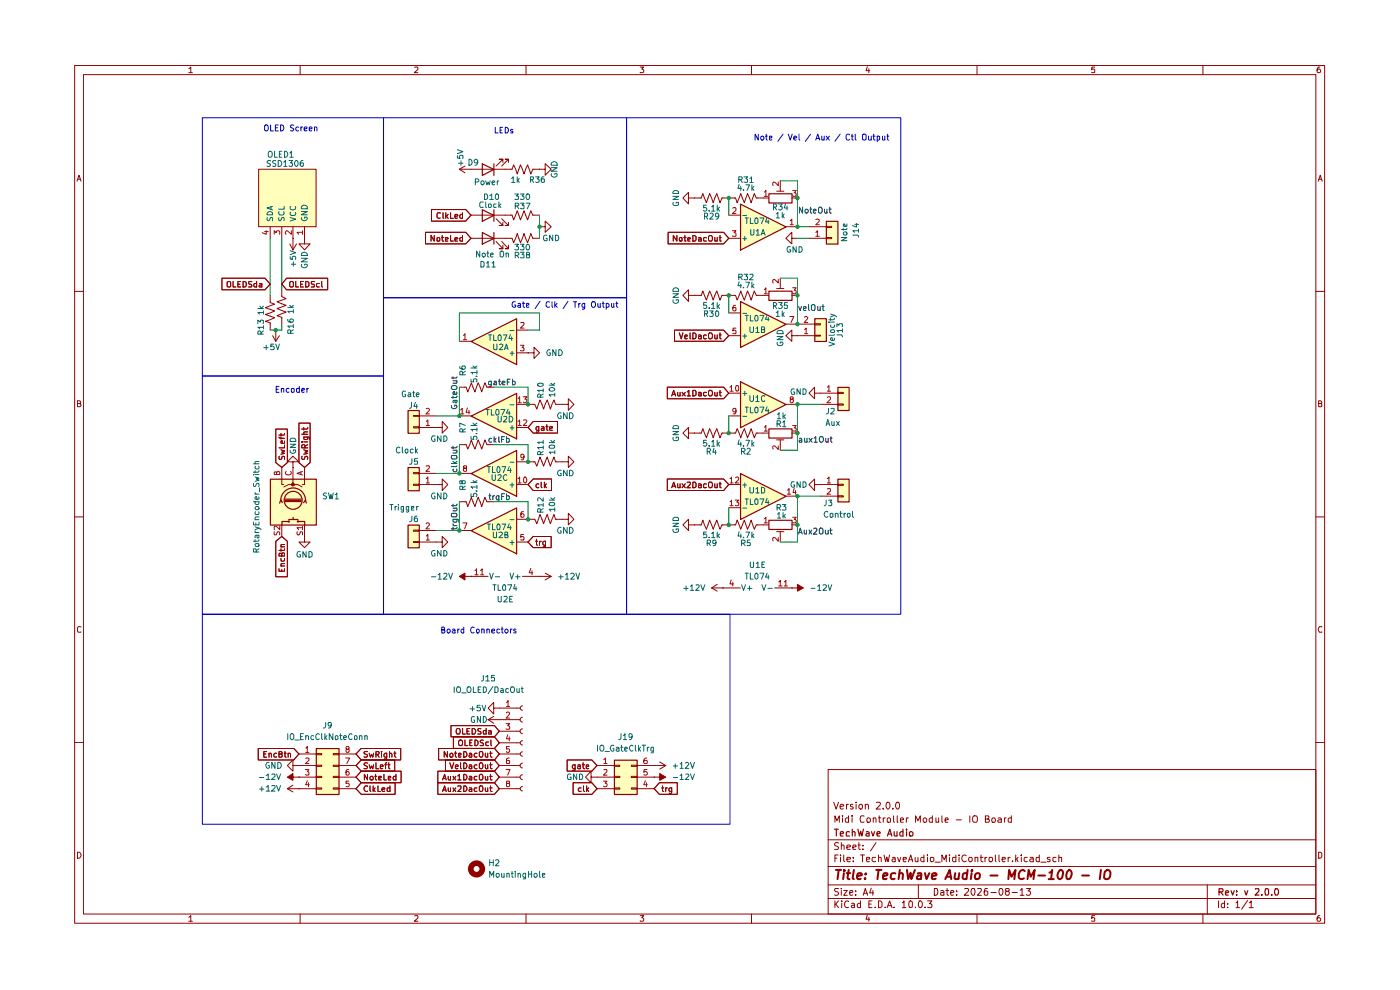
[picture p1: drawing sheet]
<svg xmlns="http://www.w3.org/2000/svg" width="297mm" height="210mm" viewBox="0 0 297 210" stroke-linecap="round" stroke-linejoin="round" font-family="sans-serif">
<g fill="none" stroke="#910000" stroke-width=".21">
<path d="M15.8 13.9h265.2v181.9h-265.2zM17.7 15.8h261.4v178.1h-261.4zM40 14.6l.5-.4v1.2M40 15.4h.8M63.7 13.9v1.9M88 14.3l.6-.1v.5l-.7 .7h.7M111.6 13.9v1.9M135.8 14.2h.8l-.5 .4 .5 .3-.1 .4h-.7M159.4 13.9v1.9M184 14.1l-.3 .9h.8M184.3 14.6v.8M207.3 13.9v1.9"/>
<path d="M232.2 14.2h-.6v.6l.1-.2h.4l.1 .2v.5h-.6M255.2 13.9v1.9M280 14.2a.55 .55 0 0 0-.6 .5l.2 .7h.4l.2-.2v-.3l-.3-.3h-.2l-.3 .3M16.3 38.4l.5-1.2 .4 1.2M16.5 38h.6M279.7 38.4l.4-1.2 .4 1.2M279.7 38h.6M15.8 61.8h1.9M279.1 61.8h1.9M16.4 85.6h.6v-.5l-.6-.1v1.3h.5l.3-.4-.3-.3M279.7 85.6h.5l.2-.3-.2-.3h-.5v1.3h.5l.2-.1v-.4l-.2-.2M15.8 109.6h1.9"/>
<path d="M279.1 109.6h1.9M17.2 133l-.6-.1-.2 .3v.7l.2 .2 .6-.1M280.4 133l-.5-.1-.2 .5 .2 .7 .5-.1M15.8 157.5h1.9M279.1 157.5h1.9M175.7 163.2h103.4v30.7h-103.4zM175.7 178.1h103.4M176.9 170.2l.5 1.4 .5-1.4M177.1 174.4v-1.3l.4 1 .6-1v1.3M177.9 178.8l-.6-.1-.3 .4 .1 .2a.56 .56 0 0 1 .6 .3 .56 .56 0 0 1 0 .6h-.7M178.2 171.1l.8-.2-.1-.2-.4-.1-.3 .3 .1 .6h.6M178.5 179.4l.1-.2 .5 .2v.8"/>
<path d="M178.5 178.7v1.5M178.7 173.1h.1M178.7 173.5v.9M179.6 170.6v1M179.7 179.7l.7-.1-.1-.3-.4-.1-.2 .2v.8h.6M180 173.1v1.3h-.5l-.2-.7a.45 .45 0 0 1 .7-.1M180 170.6l-.4 .3M180.8 173.1h.1M180.8 173.5v.9M180.9 179.7l.7-.1-.2-.4h-.3l-.2 .2v.6l.1 .2h.5M180.9 170.7h-.5v.3l.6 .3-.2 .3-.4-.1M181.6 170.2v.1"/>
<path d="M181.6 170.6v1M182 179.2h.5M182.2 178.7v1.3l.1 .2h.2M182.2 170.9a.45 .45 0 0 1 .7-.2l.1 .6-.3 .3-.4-.1zM183.1 179.3v.1M183.3 173.1h-.6l-.2 .6v.5l.2 .2 .6-.1M183.6 170.8v-.1a.36 .36 0 0 1 .6 .2v.7M183.6 170.6v1M184 173.6a.45 .45 0 0 1 .7 .1l-.2 .7h-.5zM185.3 173.7l.1-.2 .4 .1v.8M185.3 173.5v.9M185.8 178.7l-1.1 1.8"/>
<path d="M185.9 170.3l.7-.1 .2 .3-1 1.1h1M186.4 173.5h.5M186.5 173.1v1.1l.1 .2h.3M187.4 171.5v.1M187.4 173.5v.9M187.8 173.5l-.4 .2M188.1 170.3l.1-.1a.75 .75 0 0 1 .7 .6 .75 .75 0 0 1-.4 .8l-.4-.1-.1-.5zM188.2 173.7l.3-.2 .4 .2-.1 .7-.6-.1zM189.4 171.5v.1M189.6 173.1v1.1l.1 .2M190.2 170.3l.5-.1a1.1 1.1 0 0 1-.2 1.4l-.3-.1-.2-.5zM190.3 173.1v1.3h.2"/>
<path d="M191 174l.7-.2-.1-.2-.4-.1-.2 .2 .1 .7h.5M192.3 173.5v.9M192.7 173.5l-.4 .2M194.2 174.4v-1.3l.5 1 .5-1v1.3M195.8 173.7l.3-.2h.2l.3 .2-.1 .6-.5 .1zM197.8 173.1v1.3h-.5l-.2-.7a.45 .45 0 0 1 .7-.1M198.5 173.5v.9l.6-.1M199.1 173.5v.9M199.8 173.1v1.1l.2 .2M200.5 174l.7-.2-.2-.3-.4 .1-.1 .6 .1 .2h.5M202.9 173.9h1.1M205.7 173.1v1.3"/>
<path d="M206.4 173.2a.55 .55 0 0 1 1 .3l-.1 .7-.2 .2h-.5a.99 .99 0 0 1-.2-1.2zM209 173.7h.6l.1-.1 .1-.3-.2-.2h-.6v1.3h.7l.2-.4-.3-.3M210.7 173.5h.2l.3 .2-.2 .7h-.4l-.2-.2v-.5zM211.8 173.6l.4-.1 .2 .2v.7h-.6v-.4l.6-.2M213.1 173.5v.9M213.4 173.5l-.3 .2M214.5 173.1v1.3l-.5-.1-.1-.6a.45 .45 0 0 1 .6-.1M16.4 180.8a.65 .65 0 0 1 .8 .6 .65 .65 0 0 1-.8 .6zM40 194.6l.5-.4v1.2M40 195.4h.8M63.7 193.9v1.9M88 194.3l.6-.1v.5l-.7 .7h.7"/>
<path d="M111.6 193.9v1.9M135.8 194.2h.8l-.5 .5 .5 .2-.1 .4h-.7M159.4 193.9v1.9M175.7 190.6h103.4M175.7 187.7h103.4M175.7 183.8h103.4M177.1 191.1v1.4M177.1 182h.4M177.3 191.8l.6 .7M177.8 181.4h-.7v1.4M177.9 188.5l-.8 .1v.4l.6 .2 .2 .4-.4 .3-.5-.1M177.9 191.1l-.8 .8"/>
<path d="M178.3 181.4v.1M178.3 181.9v.9M178.5 188.5v.1M178.5 188.9v1M178.6 191.1v.2M178.6 191.6v.9M179 188.9h.7l-.7 1h.7M179 181.4v1.1l.2 .3M179.7 182.3l.7-.1-.1-.3h-.6v.1v.7h.6M180 191.3v-.1a.7 .7 0 0 0-.9 .5 .7 .7 0 0 0 .6 .8l.3-.1M180.3 189.4l.6-.2-.1-.3-.5 .1v.7l.1 .2 .4-.1M180.7 191.7l.4-.1 .2 .2v.7"/>
<path d="M181 182.6v.2M181 181.9v.1M181.3 191.9l-.7 .3 .2 .3 .5-.1M181.5 189.7v.2M181.5 189v.1M182.5 191.7a.45 .45 0 0 0-.6 .2l.1 .5h.5M182.5 191.1v1.4M182.5 181.4h.9M183 181.4v1.4M183.1 180.1v.1M183.1 189.9l.5-1.4 .5 1.4M183.2 189.5h.8"/>
<path d="M183.8 182.3l.7-.1-.1-.3h-.5l-.1 .1 .1 .7h.5M184 194.1l-.3 .9h.8M184.3 194.6v.8M184.3 191.8h.5M184.8 188.4l-.3 1h.8M185 191.1h-.7v1.4h.7M185.2 188.9v1M185.7 192.4v.1M185.8 181.9h-.6l-.2 .6a.52 .52 0 0 0 .8 .2M186.4 191.1h.3l.4 .3v.8l-.4 .3h-.3zM186.4 182l.5-.1v.9M186.4 181.4v1.4"/>
<path d="M187.5 181.4l.4 1.4 .2-1 .3 1 .3-1.4M187.8 192.4v.1M188.2 192.5l.5-1.4 .5 1.4M188.4 192.1h.7M189.3 181.9h.5l.1 .9M189.7 192.4v.1M189.9 182.2h-.5l-.2 .3 .2 .3 .5-.1M190.4 181.9l.4 .9 .3-.9M191.4 191.5l.4-.4v1.4M191.4 192.5h.8M191.6 182.3l.7-.1-.1-.3h-.5l-.1 .1 .1 .7h.5M192.7 182.8l.5-1.4 .4 1.4"/>
<path d="M192.9 191.3l.3-.2 .3 .2v1.1h-.6zM192.9 182.4h.6M194.1 181.9l.1 .8 .4 .1 .1-.2M194.2 192.4v.1M194.7 181.9v.9M194.8 187.7v2.9M195 191.2l.2-.1a.75 .75 0 0 1 .5 .7 .75 .75 0 0 1-.5 .7l-.4-.5zM196 181.9h-.5l-.2 .6a.45 .45 0 0 0 .7 .2M196 181.4v1.4M196.3 192.4v.1M196.8 191.1h.9l-.5 .6 .4 .1v.6h-.8M196.8 181.4v.1"/>
<path d="M196.8 181.9v.9M197.4 181.9h.6l.1 .6a.45 .45 0 0 1-.7 .2zM198.2 188.5h.5a.83 .83 0 0 1 .2 .9 .83 .83 0 0 1-.7 .5zM198.4 182.9h1.1M199.6 189h.6v.9M199.8 182.8v-1.4l.5 1 .4-1v1.4M200.2 189.2l-.6 .2v.4h.6M200.7 188.9h.6M200.9 188.5v1.2l.4 .2M201.4 181.4v.1M201.4 181.9v.9M201.7 189.4l.7-.2-.1-.2-.5-.1-.1 .2 .1 .7h.5"/>
<path d="M202.8 181.9l-.7 .1v.6l.3 .2 .4-.1M202.8 181.4v1.4M202.9 189.7v.2M202.9 189v.1M203.5 181.4v.1M203.5 181.9v.9M204.6 188.6l.7-.1 .2 .3-.9 1.1h.9M205 181.5a.68 .68 0 0 0-1 .4 .68 .68 0 0 0 .6 .9l.4-.2M205.6 182l.5-.1 .1 .2v.4l-.2 .3h-.3l-.2-.3zM206.2 188.6l.5-.1a1.1 1.1 0 0 1-.2 1.4l-.3-.2-.2-.4zM206.8 182l.6-.1v.9M206.8 181.9v.9"/>
<path d="M207.3 193.9v1.9M207.4 188.6l.7-.1 .1 .3-.8 1.1h.8M207.9 181.9h.6M208.1 181.4v1.1l.4 .3M209 181.9v.9M209.4 181.9h-.3l-.1 .2M209.5 188.5h-.5a.94 .94 0 0 0 0 1.4l.6-.2v-.6l-.6-.1-.2 .2M209.9 181.9h.5l.2 .2v.4l-.3 .3h-.2l-.3-.3zM210.2 189.3h1.1M211.2 181.4v1.1l.1 .3M211.9 181.4v1.1l.2 .3M212.1 188.5a.75 .75 0 0 1 .8 .6 .75 .75 0 0 1-.5 .8 .89 .89 0 0 1-.3-1.4z"/>
<path d="M212.6 182.3l.7-.1-.1-.3h-.5l-.1 .1 .1 .7h.5M213.5 189.1l-.2-.3 .1-.2 .6-.1 .1 .3-.2 .3h-.5a.52 .52 0 0 0 .1 .8h.4a.46 .46 0 0 0 .3-.4 .46 .46 0 0 0-.3-.4M213.9 181.9v.9M214.3 181.9h-.3l-.1 .2M214.7 189.3h1.1M214.8 182.6v.2M215.5 181.4v1.4M215.6 182.2l.4 .6M216 181.9l-.5 .5M216.4 188.8l.4-.3v1.4M216.4 189.9h.9M216.7 181.4v.1"/>
<path d="M216.7 181.9v.9M217.8 188.5h.8l-.5 .5h.3l.2 .2-.1 .5-.1 .2h-.5l-.1-.2M217.9 181.9h-.5l-.1 .2v.4l.2 .3 .4-.1M218.5 181.9h.6l.1 .9M219.2 182.2h-.5l-.3 .3 .3 .3 .5-.1M220.5 181.9h-.6l-.1 .2 .1 .6h.6M220.5 181.4v1.4M220.8 182.9h1.1M222.8 181.9h-.5l-.1 .1 .1 .3 .5 .1v.3h-.6M224 181.9h-.6v.2v.6h.6M224.6 182l.6-.1v.9M224.6 181.4v1.4"/>
<path d="M232.2 194.2h-.6v.6l.1-.1h.4l.1 .1v.5h-.6M255.2 193.9v1.9M256.1 187.7v6.2M258.5 191.1v1.4M259.8 191.7l-.5-.1-.2 .3 .1 .5h.6M259.8 191.1v1.4M260.4 192.4v.1M260.4 191.7v.1M262.2 191.5l.4-.4v1.4M262.2 192.5h.8M264.7 191l-1.3 1.9M265 191.5l.3-.2 .1-.2v1.4"/>
<path d="M265 192.5h.9M279.7 180.8h.4l.3 .3v.6l-.3 .3h-.4zM280 194.2a.55 .55 0 0 0-.6 .5l.2 .7h.4l.2-.2v-.3l-.3-.2h-.2l-.3 .2"/>
</g>
<g fill="none" stroke="#910000" stroke-width=".25">
<path d="M177 175.9h.8M177.4 175.9v1.4M178.3 176.9l.6-.2-.1-.3h-.4l-.1 .2v.6l.1 .1h.5M180.2 176.5l-.4-.1-.3 .2v.7h.7M180.8 176.6l.2-.2 .4 .2v.7M180.8 175.9v1.4M182 175.9l.3 1.4 .3-1 .2 1 .4-1.4M183.8 176.5l.3-.1 .3 .2v.7h-.6l-.1-.3 .7-.3M184.9 176.4l.3 .9 .3-.9M186.1 176.9l.6-.2-.1-.3h-.4l-.1 .2v.6v.1h.5M188.3 177.3l.5-1.4 .4 1.4M188.4 176.9h.7"/>
<path d="M189.7 176.4l.1 .9h.5M190.3 176.4v.9M191.6 175.9v1.4h-.6l-.1-.6a.45 .45 0 0 1 .7-.2M192.3 175.9v.2M192.3 176.4v.9M193 176.5a.45 .45 0 0 1 .7 .2l-.1 .6h-.6zM258.6 189.2h.7l.2-.3-.1-.3-.8-.1v1.4M259 189.2l.5 .7M260 189.4l.6-.1-.1-.4-.4 .1-.1 .7 .1 .2h.5M261.2 188.9l.3 1 .3-1M262.3 189.8v.1M262.3 189v.2"/>
<path d="M264 188.9l.4 1 .3-1M266.3 188.6l.7-.1 .1 .4-.9 1h.9M267.7 189.8v.1M268.5 188.5h.4l.2 .3v.8l-.2 .3-.5-.1v-.8zM269.8 189.8v.1M270.6 188.5a.73 .73 0 0 1 .7 .5 .73 .73 0 0 1-.3 .9h-.4l-.2-.5z"/>
</g>
<g fill="none" stroke="#910000" stroke-width=".42">
<path d="M177.3 184.5h1.1M177.9 184.5l-.2 2M179 185.2l-.1 1.3M179.1 184.5v.3M179.6 185.2h.8M180 184.5l-.2 1.7 .4 .3M181.1 184.5l-.2 1.7 .2 .3M181.8 185.9l1-.3v-.3a.6 .6 0 0 0-.9 .2v.9h.7M183.5 186.3v.2M183.7 185.3l.1 .1-.2 .1 .1-.2-.1 .2M185.9 184.5h1.1M186.4 184.5l-.3 2"/>
<path d="M187.3 185.9l1-.3v-.3l-.6-.1-.3 .3-.1 .9h.8M190 185.3l-.6-.1-.4 .3v.8l.3 .2 .5-.1M190.8 185.4l.3-.2 .4 .1v1.2M190.9 184.5l-.3 2M192.4 184.5l.3 2 .5-1.4 .1 1.4 .8-2M194.7 185.3h.8l-.1 1.2M195.5 185.6a.85 .85 0 0 0-1 .5v.3l.2 .1 .7-.1M196.2 185.2l.4 1.3 .5-1.3M197.7 185.9l1-.3-.1-.3a.6 .6 0 0 0-.9 .2v.9h.8M200.5 186.5l1-2 .3 2M200.8 186h.9M202.7 185.2l-.2 1a.49 .49 0 0 0 .8 .1"/>
<path d="M203.5 185.2l-.2 1.3M205.2 185.3l-.5-.1-.4 .3v.8l.2 .2 .5-.1M205.3 184.5l-.3 2M206.1 185.2l-.1 1.3M206.2 184.5l-.1 .3 .2-.1-.1-.2-.1 .3M207 185.4l.3-.2 .5 .2-.1 .9-.3 .2-.5-.2zM210.1 185.7h1.5M213.9 186.5l.2-2 .5 1.5 .8-1.5-.2 2M217.4 184.8l-.4-.3a.99 .99 0 0 0-.9 .9l.1 .8a.7 .7 0 0 0 1 .1M218 186.5l.2-2 .5 1.5 .8-1.5-.3 2M220.3 185.7h1.4M222.5 186.5h1.1"/>
<path d="M222.6 185.1l.5-.2 .1-.4-.2 2M224.7 184.7l.3-.2a.6 .6 0 0 1 .5 .8l-.2 .8-.4 .4-.3-.1a1.24 1.24 0 0 1 .1-1.7zM226.8 184.5a1.06 1.06 0 0 1 .5 1.1 1.06 1.06 0 0 1-.8 .9l-.2-.4a1.52 1.52 0 0 1 .5-1.6zM229.6 185.7h1.4M233.6 184.5l-.3 2M234.4 184.9l.4-.4h.4a1.19 1.19 0 0 1 0 1.9 .67 .67 0 0 1-1-.2z"/>
</g>
<g fill="#ffb">
<path d="M86.5 99.1h2.4v5h-2.4z"/>
<path d="M99.9 112.5l9.7-4.8v9.7z"/>
<path d="M99.9 100.4l9.7-4.9v9.7z"/>
<path d="M86.5 111.3h2.4v4.9h-2.4z"/>
<path d="M175.3 46.9h2.4v4.8h-2.4z"/>
<path d="M157.1 43.3l9.6 4.8-9.6 4.9z"/>
<path d="M99.9 72.4l9.7-4.8v9.7z"/>
<path d="M99.9 88.2l9.7-4.8v9.7z"/>
<path d="M86.5 87h2.4v4.9h-2.4z"/>
<path d="M177.7 82.1h2.4v4.9h-2.4z"/>
<path d="M177.7 101.6h2.4v4.8h-2.4z"/>
<path d="M157.1 80.9l9.6 4.9-9.6 4.9z"/>
<path d="M157.1 100.4l9.6 4.8-9.6 5z"/>
<path d="M172.8 67.6h2.5v4.8h-2.5z"/>
<path d="M157.1 63.9l9.6 4.9-9.6 4.9z"/>
<path d="M67.1 158.8h4.8v9.7h-4.8z"/>
<path d="M57.3 101.6h9.8v9.7h-9.8z"/>
<path d="M130.3 161.2h4.8v7.3h-4.8z"/>
<path d="M54.9 35.9h12.2v12.2h-12.2z"/>
</g>
<g fill="none" stroke="#0f0f0f" stroke-width=".21">
<path d="M95.8 96.8l.1-.2h.9l.1 .5-.1 .3h-.9l-.1-.2zM95.8 98.3h1.1M96.1 94.7v.5M96.1 97.9l.5 .4M96.1 95.5h.8M96.2 99.5l-.1 .3 .3 .3 .5-.1v-.5M96.9 95.5v.4l-.1 .2h-.7M96.9 98.8l-.1 .2h-1M96.9 94.7l-.1 .3h-1M96.9 97.9l-.4 .3M95.8 109.1l.1-.2h.9l.1 .5-.1 .2h-.9l-.1-.1zM96.1 111.1l.3 .4"/>
<path d="M96.1 110.2h1l.3 .2-.1 .3M96.1 106.9v.5M96.1 111.8v.6M96.1 111.5h.8M96.1 107.8h.8M96.2 110.2l-.1 .4 .2 .1h.6v-.5M96.9 107.8v.4l-.1 .2h-.7M96.9 111.8l-.1 .4h-1M96.9 106.9l-.1 .4h-1M103.7 105.2h.4M103.9 104.7v1.1l.2 .2M104.6 105.2v.8"/>
<path d="M104.9 105.2l-.3 .2M105.8 105.2v1.1h-.5M105.8 105.2h-.3l-.3 .2v.4l.3 .2 .3-.1M106.4 105.3h.5M107 104.7h-.6v1.3M107.4 105.2h.6v.6l-.2 .2-.4-.1M107.4 104.7v1.3"/>
</g>
<g fill="none" stroke="#910000" stroke-width=".21">
<path d="M143.1 70h10.4l1.1 1.2-1.1 1.2h-10.4zM144.1 70.6l.4 1.3 .4-1.3M145.3 71.5l.5-.2v-.2h-.5v.7h.5M146.4 70.6v1.2l.2 .1M147 70.6a.52 .52 0 0 1 .7 .4v.5a.52 .52 0 0 1-.7 .4zM148.2 71.1l.3-.1 .3 .2v.7M148.8 71.3l-.6 .2v.3h.6M149.9 71.1h-.6v.6l.1 .2 .5-.1M150.5 70.6a.46 .46 0 0 1 .6 .4v.5a.46 .46 0 0 1-.6 .4 .86 .86 0 0 1 0-1.3zM151.6 71v.8l.4 .1 .1-.2M152.1 71v.9M152.6 71h.4"/>
<path d="M152.7 70.6v1.2l.3 .1M141.6 82.1h11.9l1.1 1.3-1.1 1.2h-11.9zM142.5 84l.4-1.2 .4 1.2M142.7 83.7h.6M143.8 83.2v.7h.5M144.3 83.2v.8M144.7 83.2l.7 .8M145.4 83.2l-.7 .8M145.8 83.1l.3-.3v1.2M145.8 84h.7M146.1 91.9v1.2l-1.2-1.2 1.2-1.2v1.2h1.2M147 82.8h.5l.2 .3v.6l-.2 .2-.5 .1z"/>
<path d="M147.3 91.9h.1M147.3 91.9h1.5l.3-1 .8 2 .6-2 .8 2 .8-2 .6 2 .5-1h1.4M148.2 83.2h.5l.1 .8M148.8 83.5l-.6 .1v.3h.6M149.9 83.2l-.6 .1v.6h.6M150.5 82.8h.5l.1 .8a.46 .46 0 0 1-.6 .4 .86 .86 0 0 1 0-1.2zM151.6 83.2v.7h.5M152.1 83.2v.8M152.6 83.2h.4M152.7 82.8v1.1l.3 .1M141.6 101.6h11.9l1.1 1.2-1.1 1.3h-11.9zM142.5 103.5l.4-1.2 .4 1.2"/>
<path d="M142.7 103.1h.6M143.8 102.6v.8h.5M144.3 102.6v.9M144.7 102.6l.7 .9M145.4 102.6l-.7 .9M145.8 102.4l.6-.1 .1 .3-.8 .9h.8M146.1 111.3v1.2l-1.2-1.2 1.2-1.1v1.1h1.2M147 102.3h.5l.2 .2v.7l-.2 .2-.5 .1zM147.3 111.3h.1M147.3 111.3h1.5l.3-1 .8 2 .6-2 .8 2 .8-2 .6 2 .5-1h1.4M148.2 102.7l.3-.1 .3 .2v.7M148.8 103h-.6v.4h.6"/>
<path d="M149.9 102.7l-.5-.1-.1 .2v.6h.6M151.6 102.6v.8h.5M152.1 102.6v.9M152.6 102.6h.4M152.7 102.3v1.1l.3 .1M151 124.7l1.1 .7M151 124.7h2.3M152.1 124l-1.1 .7M153.3 124.7h.1"/>
<circle cx="150.7" cy="102.8" r=".58"/>
</g>
<path d="M97.5 122.3l1.1-.7v.7h1.3h-1.3v.7z" fill="#910000"/>
<g fill="none" stroke="#910000" stroke-width=".21">
<path d="M165.5 38.4v2.2M146.1 42v1.3l-1.2-1.3 1.2-1.2v1.2h1.2M147.3 42h1.5l.3-.9 .8 1.9 .6-1.9 .8 1.9 .8-1.9 .6 1.9 .5-1h2.8l.4 1 .7-1.9 .8 1.9 .7-1.9 .7 1.9 .7-1.9 .4 .9h2.7M147.3 42h.1M154.6 50.5h2.5M154.6 45.6h2.5M164.8 40.6h1.5M165.5 59v2.2M166.7 48.1h2.5M168 50.5v1.2l-1.3-1.2 1.3-1.2v1.2h1.2M168 42h1.2M171.6 50.5h3.7"/>
<path d="M171.6 48.1h3.7M175.3 50.4h1.1v.2h-1.1zM175.3 48h1.1v.3h-1.1zM97.5 72.4h2.4M109.6 70h2.4M109.6 74.8h2.4M112 74.8h1.3v-1.1l1.2 1.1-1.2 1.2v-1.2M112 74.8h.1M146.1 62.7v1.2l-1.2-1.2 1.2-1.2v1.2h1.2M147.3 62.7h.1M147.3 62.7h1.5l.3-1 .8 2 .6-2 .8 2 .8-2 .6 2 .5-1h2.8l.4 1 .7-2 .8 2 .7-2 .7 2 .7-2 .4 1h2.7M164.8 61.2h1.5"/>
<path d="M168 62.7h1.2M87.7 90.5h1.2v.3h-1.2zM87.7 88.1h1.2v.2h-1.2zM88.9 90.7h4.9v-1.3l1.2 1.3-1.2 1.2v-1.2M88.9 88.2h3.6M97.5 94.3h1.4l.3 1 .8-2 .8 2 .6-2 .8 2 .7-2 .4 1h1.4M97.5 82.1h1.4l.3 1 .8-1.9 .8 1.9 .6-1.9 .8 1.9 .7-1.9 .4 .9h1.4M97.5 88.2h2.4M109.6 98h3.9l.4 .9 .7-2 .7 2 .8-2 .7 2 .7-2 .4 1.1h2.7v-1.2l1.2 1.2-1.2 1.1v-1.1M109.6 85.8h3.9l.4 1 .7-2 .7 2 .8-2 .7 2 .7-2 .4 1h2.7v-1.2l1.2 1.2-1.2 1.2v-1.2M109.6 90.7h2.4M113.1 89.4h5.2v2.5h-5.2l-1.1-1.2z"/>
<path d="M114.3 91.3h-.4l-.2-.2 .2-.6h.4v.9l-.3 .3-.2-.1M114.9 90.5h.4l.1 .2v.6h-.5l-.1-.3 .6-.2M115.8 90.5h.4M116 90.1v1l.2 .2M116.6 90.9l.6-.1v-.3h-.5l-.1 .2 .1 .6h.5M154.6 91.9h1.4l.4-1 .7 2 .8-2 .7 2 .7-2 .7 2 .4-1h2.7M154.6 88.2h2.5M154.6 83.4h2.5M164.8 93.3h1.5M165.5 93.3v2.2M166.7 85.8h2.5M168 91.9h1.2"/>
<path d="M172.8 83.4v-1.3l-1.2 1.3 1.2 1.2v-1.2h4.9M174.1 85.8h3.6M177.7 83.2h1.2v.3h-1.2zM177.7 85.7h1.2v.2h-1.2zM87.7 102.7h1.2v.3h-1.2zM87.7 100.2h1.2v.3h-1.2zM87.7 114.9h1.2v.2h-1.2zM87.7 112.4h1.2v.3h-1.2zM88.9 115h4.9v-1.2l1.2 1.2-1.2 1.2v-1.2M88.9 102.8h4.9v-1.2l1.2 1.2-1.2 1.3v-1.3M88.9 100.4h3.6M88.9 112.5h3.6"/>
<path d="M97.5 106.4h1.4l.3 1 .8-1.9 .8 1.9 .6-1.9 .8 1.9 .7-1.9 .4 .9h1.4M97.5 100.4h2.4M97.5 112.5h2.4M109.6 110.2h3.9l.4 .9 .7-2 .7 2 .8-2 .7 2 .7-2 .4 1.1h2.7v-1.3l1.2 1.3-1.2 1.1v-1.1M109.6 102.8h2.4M109.6 115h2.4M113.1 113.8h3.8v2.4h-3.8l-1.1-1.2zM113.1 101.6h3.9v2.5h-3.9l-1.1-1.3zM113.6 114.8h.4M113.8 114.4v1.1l.2 .2M114.3 102.7l-.3-.1-.3 .3 .1 .5h.5M114.5 114.8v.9"/>
<path d="M114.8 114.8l-.3 .3M114.8 102.3v1l.2 .2M115.5 102.3v1.2M115.6 103l.3 .5M115.7 114.8v1v.2h-.5M115.7 114.9l-.3-.1-.3 .3v.3l.3 .3 .3-.1M115.9 102.6l-.4 .5M154.6 102.8h2.5M154.6 107.7h2.5M161.9 111.3h1.2M164.8 112.8h1.5M165.5 112.8v2.2"/>
<path d="M166.7 105.2h2.5M168 111.3h1.2M172.8 102.8v-1.2l-1.2 1.2 1.2 1.3v-1.3h4.9M174.1 105.2h3.6M177.7 102.7h1.2v.3h-1.2zM177.7 105.2h1.2v.2h-1.2zM98.6 122.3v.7l-1.1-.7 1.1-.7v.7h1.3M99.9 122.3h.1M99.9 122.3h3.6M110.8 122.3h6.1M114.5 122.3h.1M115.7 121.6l1.2 .7"/>
<path d="M116.9 122.3l-1.2 .7"/>
</g>
<g fill="none" stroke="#910000" stroke-width=".25">
<path d="M157.1 43.3l9.7 4.8-9.7 4.9zM163.1 41.1h4.9v2h-4.9zM175.3 46.9h2.5v4.9h-2.5zM100 72.4l9.6-4.8v9.7zM163.1 61.8h4.9v1.9h-4.9zM86.6 99.2h2.3v4.9h-2.3zM86.6 87.1h2.3v4.8h-2.3zM100 88.3l9.6-4.9v9.7zM157.1 81l9.7 4.8-9.7 4.9zM163.1 91h4.9v1.9h-4.9zM177.8 82.2h2.3v4.9h-2.3zM86.6 111.4h2.3v4.8h-2.3z"/>
<path d="M100 112.6l9.6-4.9v9.8zM100 100.5l9.6-5v9.8zM157.1 100.5l9.7 4.8-9.7 4.9zM163.1 110.4h4.9v1.9h-4.9zM177.8 101.6h2.3v4.9h-2.3z"/>
</g>
<g fill="none" stroke="#b90000" stroke-width=".21">
<path d="M165.1 38.6v.8l-.8-.8-.4 .3 .1 .5M155.4 48.9h.7l-.4 .5 .4 .1v.5h-.7M155.4 44.2l.2-.2h.4l.1 .2v.4l-.7 .7h.7M162.1 40.7l.4-.3v1.3M162.1 41.7h.7M165.1 59.3v.7l-.8-.7-.4 .2 .1 .5M167.6 46.8l.4-.3v1.2M167.6 47.7h.7M168.1 40.4h.8l-.4 .5h.3v.7l-.5 .1-.2-.2M173.1 49.3l.3-.4v1.2M173.1 46.6l.5-.1 .2 .2-.7 1h.7M173.1 50.1h.7"/>
<path d="M98.3 71.1l.3-.3v1.3M98.3 72.1h.7M110.4 73.2h.8l-.5 .5h.4v.7l-.7-.1M110.5 68.5l.6-.1 .1 .4-.8 .8h.8M162.1 61.5l.4-.5v1.3M162.1 62.3h.7M168.1 61h.8l-.4 .6 .4 .2-.1 .4-.5 .1-.2-.2M90.4 98.9l.6-.1 .1 .3-.8 .9h.8M90.4 89.4l.4-.3v1.2M90.4 86.7l.4-.1 .3 .4-.8 .8h.8M90.4 90.3h.7M97.7 87l.3-.4v1.2"/>
<path d="M97.7 87.8h.7M98.6 99.3l-.3-.2 .1-.3h.5l.1 .3-.6 .3a.36 .36 0 0 0 .2 .6l.4-.1v-.5l-.2-.1M99.1 86.5l-.2 1h.8M99.5 87v.8M109.9 89.4l.3-.3v1.2M109.9 84.5l.3-.3v1.2M109.9 90.3h.7M109.9 85.4h.7M111 84.2h.8l-.5 .5 .4 .1 .1 .4-.3 .2h-.3l-.2-.1M111.1 89.2l.5-.1 .2 .3-.8 .9h.8M111.2 96.9l-.3 .2h-.2l-.2-.2v-.5h.4l.3 .2-.2 .9h-.4M154.9 82.1l.3-.3v1.2"/>
<path d="M154.9 83h.6M156.1 87.1l-.1 .3-.5-.1v-.6h.6v.8l-.1 .3h-.5M156.1 81.9l.5-.1a.91 .91 0 0 1-.1 1.2l-.4-.1zM162.1 90.6l.4-.3v1.1M162.1 91.4h.7M165.1 94.6v.7l-.8-.7-.4 .2 .1 .5M167.8 84.7l-.2-.1v-.3l.2-.1h.4v.5h-.4l-.2 .1v.5l.2 .1 .4-.1 .1-.1v-.3l-.2-.2M168.1 90.3h.8l-.4 .5h.3l.1 .1-.1 .5h-.7M175.5 82.1l.4-.3v1.2M175.5 84.3l.2-.1h.3l.2 .1v.4l-.8 .7h.8M175.5 83h.7M90.4 101.5l.4-.3v1.2"/>
<path d="M90.4 113.7l.4-.3v1.2M90.4 111.1l.4-.2 .3 .4-.8 .9h.8M90.4 102.4h.7M90.4 114.6h.7M98.2 110.9h.9l-.5 1.3M109.9 101.5l.3-.3v1.2M109.9 102.4h.7M111.1 113.4h-.6v.6l.2-.2 .4 .1v.7l-.6-.1M111.1 108.5h-.4l-.2 .3v.8h.6v-.5l-.4-.1-.2 .2M111.3 101.2a.68 .68 0 0 1 .5 .6 .68 .68 0 0 1-.5 .6l-.2-.2v-.8zM154.9 101.5h.1l.2-.3v1.2M154.9 106.4l.3-.3v1.2"/>
<path d="M154.9 102.4h.6M154.9 107.3h.6M156 106.1h.7l-.4 .4 .4 .3-.1 .4h-.6M156 101.3l.5-.1 .2 .3-.7 .9h.7M162.1 110.1l.4-.4v1.2M162.1 110.9h.7M165.1 114v.8l-.7-.8h-.4v.7M167 104l.4-.4v1.2M167 104.8h.7M168.1 109.7h.8l-.4 .5 .4 .2-.1 .5-.7-.1M168.5 103.5l-.3 1h.7M168.7 104.1v.7"/>
<path d="M175.5 101.5l.4-.3v1.2M175.5 103.7h.7v.4l-.8 .7h.8M175.5 102.4h.7M100.8 121h.1l.2-.3v1.2M100.8 121.9h.6M101.9 121l.4-.3v1.2M101.9 121.9h.7M112.6 120.6l-.3 .9h.7M112.9 121.1v.8"/>
</g>
<g fill="none" stroke="#006665" stroke-width=".21">
<path d="M157.6 45.7h.8M157.6 50.6h.8M158 50.1v1M108.2 70.1h.9M108.2 74.9h.9M108.6 74.5v.9M108.2 98h.9M108.2 90.8h.9M108.2 85.9h.9M108.6 90.3v.9M157.6 88.3h.8M157.6 83.5h.8"/>
<path d="M158 83v.9M108.2 115.1h.9M108.2 110.2h.9M108.2 102.9h.9M108.6 102.4v1M108.6 114.6v1M157.6 102.9h.8M157.6 107.8h.8M158 102.4v1M103.9 121.6l.3 1.3 .4-1.3M105.1 122.3h.9M108.2 121.6l.3 1.3 .5-1.3"/>
<path d="M109.4 122.3h.9M109.8 121.9v1"/>
</g>
<g fill="none" stroke="#0f0f0f" stroke-width=".21">
<path d="M170.3 43.9v1.3l-.7-1.3v1.3M170.9 44.5l.3-.1 .3 .2v.4l-.3 .2-.4-.2zM171.8 44.4h.4M172 43.9v1.2l.2 .1M172.6 44.8l.5-.2-.1-.2-.4 .1v.5l.1 .2 .4-.1M173.7 44.1l.5-.2a.86 .86 0 0 1 0 1.3l-.5-.2zM174.9 44.4v.6l.2 .2 .3-.2M175.4 44.4v.8M175.9 44.4h.5M176 43.9v1.1l.4 .2M96.1 79.9v.5M96.9 79.9v.3h-1.1"/>
<path d="M169.4 65l.4 .9 .2-.9M170.4 65.4h.6l-.1-.4-.5 .2v.5l.2 .2 .3-.1M171.5 64.6v1.1l.2 .2M172.1 64.8l.3-.2 .5 .2v.9l-.3 .2-.5-.2zM173.5 65v.8l.3 .1 .2-.2M174 65v.9M174.3 65h.5M174.6 64.6v1.2l.2 .1M95.8 86v.4a.61 .61 0 0 0 .7 .3 .61 .61 0 0 0 .4-.8h-.5v.3M96.1 84v.5M96.1 80.8h.8M96.4 84.9l.1 .5h.4v-.5"/>
<path d="M96.9 83.1v.6h-.7l-.1-.5 .3-.1 .1 .6M96.9 80.8v.5h-.8M96.9 84.9h-.7v.5M96.9 84l-.1 .3h-1M104.2 80.9l-.1 1.1h-.4M104.2 80.9h-.3l-.3 .2v.4l.2 .1h.4M104.3 93.1h-.5l-.1 .5a.36 .36 0 0 0 .6 .1M104.8 80.9h.4l.1 .1v.6h-.5l-.1-.2 .6-.3M104.8 92.6v1.2M104.9 93.4l.3 .4M105.2 93l-.4 .5M105.8 80.9h.4"/>
<path d="M105.8 92.6v1.1l.2 .1M105.9 80.4v1.1l.3 .1M106.4 93.2h.5M106.5 81.3l.6-.2v-.2h-.4l-.2 .1 .1 .6h.5M107 92.6h-.6v1.2M107.4 93.1l.4-.1 .2 .1v.6h-.6M107.4 92.6v1.2M107.6 81h.4M108.2 80.4h-.6v1.2M108.7 80.4v1.2h.4l.2-.1-.1-.6h-.5M169.6 93.1h.4l.1 .7M170.1 93.3l-.5 .1-.1 .2 .2 .2 .4-.1"/>
<path d="M170.7 93v.7h.5M171.2 93v.8M171.6 93l.7 .8M172.3 93l-.7 .8M172.7 93l.4-.4v1.2M172.7 93.8h.7M174 92.6h.5a.77 .77 0 0 1-.2 1.2l-.3-.1a.87 .87 0 0 1 0-1.1zM175.2 93v.6l.1 .2 .4-.1M175.7 93v.8M176.1 93h.4M176.3 92.6v1l.2 .2M169.4 113.3l.4-1.3 .4 1.3"/>
<path d="M169.5 112.9h.6M170.6 112.4v.7l.2 .2 .3-.2M171.1 112.4v.9M171.6 112.4l.6 .9M172.2 112.4l-.6 .9M172.6 112.2l.5-.2 .2 .4-.7 .9h.7M174.1 112h.2l.3 .3v.8l-.3 .2-.5-.2v-.8zM175.1 112.4v.7l.2 .2 .4-.2M175.7 112.4v.9M176 112.4h.5M176.2 112v1.1l.3 .2"/>
<circle cx="96.3" cy="82.2" r=".58"/>
</g>
<path d="M168 124.7h1.2v-.7l1.2 .7-1.2 .7v-.7z" fill="#910000"/>
<g fill="none" stroke="#910000" stroke-width=".21">
<path d="M141.7 49.3h11.8l1.1 1.2-1.1 1.2h-11.8zM143.6 50v1.1l-.8-1.1v1.1M144.2 50.5h.5l-.1 .6h-.4zM145 50.4h.5M145.3 50v1.1h.2M145.9 50.8l.6-.2-.2-.2-.4 .1v.5l.1 .1h.4M147 50l.7 .2v.7l-.2 .2h-.5zM148.2 50.5l.3-.1 .3 .1v.6h-.6v-.3l.6-.2M149.9 50.5h-.6v.6h.6M150.5 50a.46 .46 0 0 1 .6 .4l-.1 .7h-.5a.86 .86 0 0 1 0-1.1zM151.6 50.4v.7h.5M152.1 50.4v.7"/>
<path d="M152.6 50.4h.4M152.7 50v1.1h.3M154.6 71.2h2.5M154.6 66.4h2.5M166.7 68.8h6.1M168 71.2v1.2l-1.3-1.2 1.3-1.2v1.2h4.8M172.8 71.1h1.3v.2h-1.3zM172.8 68.7h1.3v.2h-1.3zM154.6 111.3h1.4l.4-1 .7 2 .8-2 .7 2 .7-2 .7 2 .4-1h1.5M153.3 124.7h3.8M164.3 124.7h3.7M168 124.7h1.2v.7l1.2-.7-1.2-.7v.7"/>
<path d="M168 124.7h.1M63.4 159.9h3.7M67.1 159.9h1.1v.2h-1.1zM70.7 159.9h1.2v.2h-1.2zM71.9 159.9h3.6M93.1 158.8h11.8l1 1.1-1 1.3h-11.8zM94.9 159.4v1.2l-.7-1.2v1.2M96.4 159.8h.5M96.6 159.4v1l.3 .2M98.4 159.4h.4a.66 .66 0 0 1 .2 .8 .66 .66 0 0 1-.6 .4zM99.6 159.9l.3-.1 .2 .1v.7M101.2 159.9l-.4-.1-.2 .2 .1 .5h.5"/>
<path d="M101.7 159.6l.2-.2h.4a.86 .86 0 0 1-.1 1.2l-.5-.2zM103 159.8v.6l.1 .2 .4-.1M103.5 159.8v.8M103.9 159.8h.5M104.1 159.4v1l.3 .2M61 167.3h6.1M61 167.3l1.1 .7M62.1 162.4v1.2l-1.1-1.2 1.1-1.2v1.2h5M62.1 166.5l-1.1 .8M63.4 167.3h.1M63.4 164.8h3.7M67.1 162.3h1.1v.3h-1.1z"/>
<path d="M67.1 164.7h1.1v.2h-1.1zM67.1 167.1h1.1v.3h-1.1zM70.7 162.3h1.2v.3h-1.2zM70.7 164.7h1.2v.2h-1.2zM70.7 167.1h1.2v.3h-1.2zM71.9 162.4h3.6M71.9 164.8h3.6M71.9 167.3h3.6M92.9 166h12l1 1.3-1 1.2h-12zM92.9 163.6h12l1 1.2-1 1.2h-12zM93.9 167.9l.4-1.2 .4 1.2M93.9 165.4l.4-1.1 .4 1.1"/>
<path d="M94 167.6h.6M94 165.1h.6M94.5 161.2h10.4l1 1.2-1 1.2h-10.4zM95.1 167.1v.6l.2 .2 .3-.1M95.1 164.7l.1 .7h.4M95.4 161.8l.4 1.3 .5-1.3M95.4 160l.3-.2 .3 .1v.6h-.5zM95.6 164.7v.7M95.6 167.1v.8M96.1 167.1l.6 .8M96.1 164.7l.6 .7M96.6 162.6h.6l-.2-.4-.4 .2v.5l.2 .2 .3-.1"/>
<path d="M96.7 167.1l-.6 .8M96.7 164.7l-.6 .7M97.1 166.8h.7v.4l-.7 .7h.7M97.1 164.6l.4-.3v1.1M97.1 165.4h.7M97.3 160.2l.5-.1v-.2h-.5v.6h.5M97.7 161.8v1.1l.2 .2M98.4 166.7h.4a.66 .66 0 0 1 .2 .8 .66 .66 0 0 1-.6 .4zM98.4 161.8a.64 .64 0 0 1 .7 .6 .64 .64 0 0 1-.7 .7zM98.4 164.3a.66 .66 0 0 1 .6 .4 .66 .66 0 0 1-.2 .7h-.4zM99.6 167.1h.4l.1 .8M99.6 162.3l.3-.1 .2 .2v.7"/>
<path d="M99.6 164.7h.4l.1 .1v.6h-.5l-.1-.2 .6-.3M100.1 167.4l-.5 .1-.1 .1 .2 .3 .4-.1M100.1 162.6h-.4l-.2 .1 .2 .4 .4-.1M100.1 160.1h-.4l-.2 .3 .2 .2 .4-.1M101.2 167.1h-.4l-.2 .2 .1 .5h.5M101.2 162.3l-.4-.1-.2 .3v.3l.2 .3 .4-.1M101.2 164.7h-.4l-.2 .2v.4l.2 .1h.4M101.7 166.9l.2-.2h.4l.1 .2a.65 .65 0 0 1-.5 1l-.2-.2zM101.7 162l.5-.2a.86 .86 0 0 1 0 1.3l-.5-.2zM101.7 164.4l.5-.1a.86 .86 0 0 1 .1 1.1h-.4l-.2-.1zM103 167.1v.6l.1 .2 .4-.1M103 162.2v.7l.1 .2 .4-.2"/>
<path d="M103 164.7v.7h.5M103.5 162.2v.9M103.5 164.7v.7M103.5 167.1v.8M103.9 167.1h.5M103.9 162.2h.5M103.9 164.7h.5M104.1 166.7v1l.3 .2M104.1 161.8v1.1l.3 .2M104.1 164.3v1v.1h.3"/>
</g>
<g fill="none" stroke="#b90000" stroke-width=".21">
<path d="M156 64.8l-.4 .1-.2 .8 .3 .3 .4-.1v-.6l-.4-.1-.3 .2M156.1 69.6h-.6l-.1 .6 .2-.2h.4l.1 .2v.5h-.7M167.6 67.1h.8l-.6 1.3M170.7 69.9l.3-.3v1.2M170.7 67.3l.4-.2 .3 .4-.8 .9h.8M170.7 70.8h.7M155.1 123l-.2 .9h.7M155.4 123.5v.8M165.2 123.4l.3-.3v1.2M165.2 124.3h.7M166.4 123.4l.3-.3v1.2M166.4 124.3h.6"/>
<path d="M64.9 158.7h.1l.2-.4v1.3M64.9 159.6h.6M73.6 158.9l-.2-.4 .2-.2 .4 .1v.4l-.6 .2v.4l.2 .2h.2l.3-.3-.1-.4h-.2M64.8 163.2h.7l-.3 .5 .3 .1v.5h-.7M64.9 160.9h.6v.4l-.7 .7h.7M65.2 165.6l-.3 .9h.7M65.4 166v.9M73.3 160.8h.9l-.6 1.2M74 165.7h-.6v.5l.4-.1 .3 .3-.1 .4h-.6M74 163.2h-.4l-.2 .3v.8h.6v-.6h-.4l-.2 .2"/>
</g>
<path d="M157.6 71.3h.8M157.6 66.5h.8M158 70.9v.9M157.3 124l.4 1.2 .5-1.2M158.6 124.8h.9M159 124.3v.9M161.6 124l.5 1.2 .4-1.2M162.9 124.8h.9" fill="none" stroke="#006665" stroke-width=".21"/>
<path d="M157.1 64l9.7 4.8-9.7 4.9zM172.8 67.6h2.5v4.8h-2.5zM67.1 158.8h4.8v9.7h-4.8z" fill="none" stroke="#910000" stroke-width=".25"/>
<circle cx="101.1" cy="184.3" r="1.23" fill="none" stroke="#910000" stroke-width="1.2"/>
<path d="M61 164.8l1.1-.7v.7h1.3h-1.3v.7z" fill="#910000"/>
<g fill="none" stroke="#910000" stroke-width=".21">
<path d="M62.1 98h1.3l-1.3-1.2-1.1 1.2h1.1v1.1M62.1 99.1h.1M63.4 89.7h2.4v8.4l-1.2 1-1.2-1zM64 93.7h.2M64 92.1h1.3M64.1 96.8l-.1 .5 .2 .2h.3l.2-.6 .2-.1 .4 .2-.1 .5M64.4 95.4l.9 .3-.6 .2 .6 .3-.9 .2M64.4 92.7h1.1l.1 .5M64.4 93.7h.9M64.4 90.7v.5M64.5 92.7v.5h.6l.2-.1-.1-.4M64.7 95v-.5l-.2-.2h-.3l-.2 .2v.5h1.3"/>
<path d="M65.3 91.6h-.8v.5M65.3 90.7l-.2 .3h-1.1M65.3 94.3l-.6 .4M59.8 101.6v1.2h.4M62.1 101.6v1.2h-.9l-1 .5M62.1 102.4v.4h1.1l.9 .5M64.6 101.6v1.2h-.5M54.8 158.8h7.5l1.1 1.1-1.1 1.3h-7.5zM56 159.9h.4M56.6 159.4h-.6v1.2h.6M57.1 159.9l.1-.1 .4 .1v.7M57.1 159.8v.8"/>
<path d="M58.7 159.9l-.4-.1-.2 .2 .1 .5h.5M59.2 159.9h.5l.2-.3-.2-.2h-.5v1.2h.5l.2-.1v-.4l-.3-.2M60.3 159.8h.4M60.5 159.4v1.1l.2 .1M61.1 159.9l.2-.1 .3 .1v.7M61.1 159.8v.8M76.6 158.8h8.4v2.4h-8.4l-1.1-1.3zM78 159.4h-.6l-.2 .2 .2 .3 .5 .2v.4h-.7M78.3 159.8l.3 .8 .2-.6 .3 .6 .1-.8M80.9 159.4v.1M80.9 159.8v.8M82 159.8v1l-.2 .2h-.3"/>
<path d="M82 159.9l-.3-.1-.2 .2v.5h.5M82.6 159.9l.2-.1 .3 .1v.7M82.6 159.4v1.2M83.6 159.8h.4M83.7 159.4v1l.3 .2M105.9 159.9h4.4M105.9 150.2h4.4M105.9 152.7h4.4M105.9 155.1h4.4M105.9 157.6h4.4M110.8 149.7a.47 .47 0 0 0-.4 .5 .47 .47 0 0 0 .4 .5M110.8 152.1a.51 .51 0 0 0-.5 .6 .51 .51 0 0 0 .5 .5"/>
<path d="M110.8 154.6a.51 .51 0 0 0-.5 .5 .51 .51 0 0 0 .5 .5M110.8 157.1a.47 .47 0 0 0-.4 .5 .47 .47 0 0 0 .4 .4M110.8 159.5a.47 .47 0 0 0-.4 .4 .47 .47 0 0 0 .4 .5M62.1 164.8v.7l-1.1-.7 1.1-.7v.7h1.3M63.4 164.8h.1M76.6 166h7.2v2.5h-7.2l-1.1-1.2zM76.6 163.6h8.5v2.4h-8.5l-1.1-1.2zM76.6 161.2h7.1v2.4h-7.1l-1.1-1.2zM78 166.8l-.5-.1a.61 .61 0 0 0-.2 .8 .61 .61 0 0 0 .7 .3M78 164.3v1.1l-.7-1.1v1.1M78 161.9l-.5-.1-.3 .3 .1 .2 .7 .4-.3 .4-.5-.1M78.3 162.2l.3 .9 .2-.6 .3 .6 .1-.9"/>
<path d="M78.5 166.7v1l.2 .2M78.6 164.8l.5-.1v.7h-.4l-.2-.1zM79.2 166.7v1.2M79.2 167.5l.4 .4M79.5 164.7h.4M79.6 167.1l-.4 .5M79.7 164.3v1l.2 .1M79.8 161.8v1.3h.6M79.8 160l.6-.1v-.5h-.6v1.2M80 160l.4 .6M80.2 166.7v1.2h.5M80.4 165.1l.5-.2v-.2h-.5v.7h.5"/>
<path d="M80.7 162.6h.6l-.1-.3h-.5v.7h.5M81 167.5l.6-.1v-.3h-.5l-.1 .2 .1 .5h.5M81.5 164.3v1.1h.5M81.6 162.2h.4M82 161.8l-.2 .1v1.2M82.3 162.2h.4M82.4 165.1l.5-.2v-.2h-.5v.7h.5M82.5 161.8v1.1l.2 .2M82.7 167.1l-.6 .1v.6h.6M82.7 166.7v1.2M84 164.3v1.1h-.5v-.7h.5M105.9 162.4h4.4"/>
<path d="M105.9 164.8h4.4M105.9 167.3h4.4M110.8 161.9a.51 .51 0 0 0-.5 .5 .51 .51 0 0 0 .5 .5M110.8 164.3a.51 .51 0 0 0-.5 .5 .51 .51 0 0 0 .5 .6M110.8 166.8a.47 .47 0 0 0-.4 .5 .47 .47 0 0 0 .4 .5M120.3 161.2h5.3l1.1 1.2-1.1 1.2h-5.3zM122 162.2v1.1l-.5 .1M122 162.3l-.3-.1-.3 .3v.3l.3 .3 .3-.1M122.6 162.3h.5v.8M123.1 162.6h-.4l-.2 .1 .2 .4 .4-.1M123.5 162.2h.5M123.7 161.8v1.1l.3 .2"/>
<path d="M124.4 162.6h.5v-.3h-.5v.7h.5M125.4 164.8v1.2l-1.2-1.2 1.2-1.2v1.2h1.3"/>
</g>
<path d="M107.4 153.5h.7l-.4 .4 .4 .3-.1 .5-.6-.1M107.4 149l.4-.4v1.3M107.4 151.2l.5-.2 .2 .4-.7 .9h.7M107.4 149.9h.7M107.7 155.9l-.3 .8h.8M108 158.3h-.6v.6h.6v.6l-.4 .1-.2-.2M108 156.3v.8M107.4 163.2h.8l-.5 1.2M107.7 166.2l-.3-.2v-.2l.6-.1v.4l-.6 .2 .1 .5a.36 .36 0 0 0 .6-.2l-.1-.4h-.1M108 160.8l-.6 .2v.9l.6 .1v-.7h-.5l-.1 .2" fill="none" stroke="#b90000" stroke-width=".21"/>
<path d="M57.4 101.6h9.7v9.8h-9.7z" fill="none" stroke="#910000" stroke-width=".25"/>
<path d="M61.9 102.6h.5v.4h-.5z" fill="#910000"/>
<g fill="none" stroke="#910000" stroke-width=".21">
<path d="M58.5 91h2.5v7.1l-1.2 1-1.3-1zM59.2 92.7l.2 .3h1M59.3 96.8v.7h.3l.4-.7 .4 .1v.6M59.6 95.4l.8 .3-.6 .2 .6 .3-.8 .2M59.6 91.9v.6M59.6 92.7v.4M59.8 99.1v2.5M60.4 94.4v.6h-1.2M60.4 93.6v.4l-.2 .1-.6-.1v-.4l.3-.1v.6M60.4 91.9v.3l-.2 .1h-1M62.1 99.1v2.5M64.6 99.1v2.5"/>
<path d="M58.5 114.8l1.3-1 1.2 1v7.5h-2.5zM59.6 118.5v.5h.2h.6v-.5M59.6 116.4v.5M59.6 116h.8M59.8 117.5l.1-.2h.5v.6h-1.2l.1-.6h.3l.2 .2v.4M59.8 111.3v2.5M60.4 119.6h-.8l.1 .5M60.4 116.4v.3l-.2 .1h-1M60.4 115.5l-.8 .1 .1 .4M61.9 102.6h.5v.4h-.5zM64.6 113.8v1.2h1.2l-1.2 1.2-1.2-1.2h1.2M64.6 113.8h.1"/>
<path d="M64.6 111.3v2.5M59.2 120.7v.5h1.2v-.5M59.6 120.1h.8M59.8 120.8v.4M95.7 153.9h9.2l1 1.2-1 1.2h-9.2zM96.2 156.3h8.7l1 1.3-1 1.2h-8.7zM96.9 154.6h.6a.87 .87 0 0 1 0 1.1h-.6a.87 .87 0 0 1 0-1.1zM97.4 157.1l.2-.1 .4 .1 .1 .6-.1 .5h-.5l-.2-.5zM98.1 154.5v1.2h.6M98.6 157v1.2h.6M99.1 155.1h.4M99.7 154.5h-.6v1.2h.6"/>
<path d="M99.7 157.6h.3M100.2 157h-.5v1.2h.5M100.2 154.5a.66 .66 0 0 1 .7 .4 .66 .66 0 0 1-.2 .8h-.5zM100.8 157a.66 .66 0 0 1 .6 .4 .66 .66 0 0 1-.2 .8h-.4zM102 154.6h-.6a.57 .57 0 0 0 .6 .7l-.1 .4h-.6M102.5 157.1l-.4-.1-.2 .2 .2 .4 .4 .1v.4l-.6 .1M103.1 154.5v1.2h-.5l-.1-.7h.6M103.5 152.7l1.2 .7M103.5 152.7h2.4M103.6 157.4h-.5l-.1 .2 .1 .6h.5M103.6 155l.5-.1 .1 .2v.6h-.6v-.3l.6-.2M104.1 157v1l.2 .2"/>
<path d="M104.7 150.2v-1.2l-1.2 1.2 1.2 1.3v-1.3h1.2M104.7 152l-1.2 .7M138.8 162.4h.1M138.8 162.4h2.4M139.9 166h3.8v2.5h-3.8l-1.1-1.2zM140 161.6l1.2 .8M140.4 167.1h.4M140.5 166.7v1l.3 .2M141.2 167.1v.8M141.2 162.4l-1.2 .8M141.6 167.1h-.3l-.1 .2M142.5 167.8h-.5l-.1-.5 .2-.2h.4v1l-.3 .2-.2-.1"/>
</g>
<g fill="none" stroke="#910000" stroke-width=".25">
<path d="M59.6 106.1a2.62 2.62 0 0 1 2.6-2.6 2.62 2.62 0 0 1 2.6 2.6M59.9 106.6l-.3-.6-.3 .7M60.5 105.9h3.4M60.5 106.1h3.4M60.5 106.4h3.4M61.2 110.5l.2 .1-.1 .1-.2-.1zM61.3 110.6h-1.5v.8M61.3 110.2h1.9M62.2 109.8v.4M63.1 110.5l.2 .1v.1l-.2-.1zM63.2 110.6h1.4v.8M64.4 106.6l.4-.6 .2 .7"/>
<circle cx="62.2" cy="106.1" r="1.91"/>
</g>
<path d="M60.7 100l-.2 .2a.65 .65 0 0 0 .7 .6 .65 .65 0 0 0 .6-.6l-.2-.2M64.2 100l-1.2 .4 1.2 .4M58.2 112.8l.1 .7h.3l.4-.7 .4 .2-.1 .5M58.7 100.3l.2-.3 .5 .2v.5h-1.2v-.5h.5v.5M59.4 111.6v.8l-.9-.8-.3 .2 .1 .6M63.1 112.8v.7h.4l.2-.6 .1-.1 .4 .1v.6M63.8 100.1v.6M64.2 111.9h-1.2l.3 .5M64.2 111.6v.8" fill="none" stroke="#b90000" stroke-width=".21"/>
<path d="M138.8 164.8h1.2v-.7l1.2 .7-1.2 .7v-.7z" fill="#910000"/>
<g fill="none" stroke="#910000" stroke-width=".21">
<path d="M54.9 35.9h12.2v12.2h-12.2zM97.5 35.9h11.1l.4-.9 .7 1.9 .7-1.9 .8 1.9 .7-1.9 .7 1.9 .4-1h1.5M97.5 35.9l1.1 .8M98.6 35.2l-1.1 .7M106.7 34.5v-.7h-.8h.8l-1.5 1.4M107.9 34.5v-.7h-.7h.7l-1.5 1.4M114.5 35.9h1.2v-1.2l1.2 1.2-1.2 1.3v-1.3M114.5 35.9h.1M47.1 59h9.1l1.1 1.3-1.1 1.2h-9.1zM48.2 59.9l.2-.2 .5 .2v.8l-.1 .2h-.5l-.1-.2zM49.4 59.7v1.2h.6M51.1 59.7h-.6v1.2h.6"/>
<path d="M51.6 59.7l.6 .2v.7l-.2 .3h-.4zM53.4 59.8h-.7v.3l.7 .4-.1 .4h-.6M54.4 59.7v1.2h-.4l-.2-.2v-.4l.2-.2h.4M57.3 48.1v2.4M59.8 48.1v2.4M60.8 59h8.7v2.5h-8.7l-1-1.2zM61.5 59.9l.2-.2 .5 .2v.8l-.1 .2h-.5l-.1-.2zM61.5 51.7l.6 1.3M62.1 50.5h.1M62.1 48.1v4.9M62.7 59.7v1.2h.6M62.9 51.7l-.8 1.3"/>
<path d="M64.3 59.7h-.5v1.2h.5M64.6 50.5v1.2h1.2l-1.2 1.3-1.2-1.3h1.2M64.6 50.5h.1M64.6 48.1v2.4M64.9 59.7l.6 .2v.7l-.2 .3h-.4zM66.7 59.8h-.7v.3l.7 .4-.1 .4h-.6M68.2 59.7v1l.2 .2M90.3 49.3h8.5l1.1 1.2-1.1 1.2h-8.5zM91.5 44.5h7.3l1.1 1.1-1.1 1.3h-7.3zM92.1 50v1.1l-.7-1.1v1.1M92.7 50.5h.5v.6h-.5zM93.4 45.2l-.5-.1-.2 .3v.7a.45 .45 0 0 0 .7 .1"/>
<path d="M93.6 50.4h.6M93.8 50v1l.1 .1h.3M94 45.1v1.1l.2 .1M94.5 50.8l.6-.2-.2-.2-.4 .1v.6h.5M94.6 45.1v1.2M94.7 45.8l.4 .5M95.1 45.5l-.5 .5M95.6 50v1.1h.6M95.6 45.1v1.2h.6M96.5 50.8l.6-.2-.1-.1h-.5v.6h.5M96.5 45.9l.6-.1-.1-.2h-.5v.6h.5M98.1 50v1.1h-.5l-.1-.5a.36 .36 0 0 1 .6-.1"/>
<path d="M98.1 45.6h-.5l-.1 .5a.36 .36 0 0 0 .6 .1M98.1 45.1v1.2M99.9 50.5h8.7l.4 1 .7-2 .7 2 .8-2 .7 2 .7-2 .4 1h1.5M99.9 45.6h8.7l.4 1.1 .7-2 .7 2 .8-2 .7 2 .7-2 .4 .9h1.5M105.2 51.2l1.5 1.5h-.8h.8v-.7M105.2 46.4l1.5 1.4h-.8h.8v-.6M106.4 51.2l1.5 1.5h-.7h.7v-.7M106.4 46.4l1.5 1.4h-.7h.7v-.6M114.5 48.1h1.2v1.2l1.2-1.2-1.2-1.2v1.2M141.7 49.3h11.8l1.1 1.2-1.1 1.2h-11.8zM143.6 50v1.1l-.8-1.1v1.1M144.2 50.5h.5l-.1 .6h-.4z"/>
<path d="M145 50.4h.5M145.3 50v1.1h.2M145.9 50.8l.6-.2-.2-.2-.4 .1v.5l.1 .1h.4M147 50l.7 .2v.7l-.2 .2h-.5zM148.2 50.5l.3-.1 .3 .1v.6h-.6v-.3l.6-.2M149.9 50.5h-.6v.6h.6M150.5 50a.46 .46 0 0 1 .6 .4l-.1 .7h-.5a.86 .86 0 0 1 0-1.1zM151.6 50.4v.7h.5M152.1 50.4v.7M152.6 50.4h.4M152.7 50v1.1h.3M50.5 60.3h.4"/>
<path d="M55 60.1h.5v.8h-.5v-.3l.5-.2M57.3 62.7v1.5l1 .3-2 .8 2 .7-2 .7 2 .7-2 .8 1 .3v1.5M57.8 71.2l.7 1.2M58.5 70v2.4M59.3 71.2l-.8 1.2M59.8 61.5v1.4l.9 .4-1.9 .7 1.9 .8-1.9 .6 1.9 .8-1.9 .8 1 .3v1.5M63.8 60.3h.4M67.7 60.1h-.4l-.2 .2v.4l.2 .2h.4M143.1 70h10.4l1.1 1.2-1.1 1.2h-10.4zM144.1 70.6l.4 1.3 .4-1.3M145.3 71.5l.5-.2v-.2h-.5v.7h.5M146.4 70.6v1.2l.2 .1"/>
<path d="M147 70.6a.52 .52 0 0 1 .7 .4v.5a.52 .52 0 0 1-.7 .4zM148.2 71.1l.3-.1 .3 .2v.7M148.8 71.3l-.6 .2v.3h.6M149.9 71.1h-.6v.6l.1 .2 .5-.1M150.5 70.6a.46 .46 0 0 1 .6 .4v.5a.46 .46 0 0 1-.6 .4 .86 .86 0 0 1 0-1.3zM151.6 71v.8l.4 .1 .1-.2M152.1 71v.9M152.6 71h.4M152.7 70.6v1.2l.3 .1M58.5 91h2.5v7.1l-1.2 1-1.3-1zM59.2 92.7l.2 .3h1M59.3 96.8v.7h.3l.4-.7 .4 .1v.6"/>
<path d="M59.6 95.4l.8 .3-.6 .2 .6 .3-.8 .2M59.6 91.9v.6M59.6 92.7v.4M60.4 94.4v.6h-1.2M60.4 93.6v.4l-.2 .1-.6-.1v-.4l.3-.1v.6M60.4 91.9v.3l-.2 .1h-1M63.4 89.7h2.4v8.4l-1.2 1-1.2-1zM64 93.7h.2M64 92.1h1.3M64.1 96.8l-.1 .5 .2 .2h.3l.2-.6 .2-.1 .4 .2-.1 .5M64.4 95.4l.9 .3-.6 .2 .6 .3-.9 .2M64.4 92.7h1.1l.1 .5"/>
<path d="M64.4 93.7h.9M64.4 90.7v.5M64.5 92.7v.5h.6l.2-.1-.1-.4M64.7 95v-.5l-.2-.2h-.3l-.2 .2v.5h1.3M65.3 91.6h-.8v.5M65.3 90.7l-.2 .3h-1.1M65.3 94.3l-.6 .4M113.1 89.4h5.2v2.5h-5.2l-1.1-1.2zM114.3 91.3h-.4l-.2-.2 .2-.6h.4v.9l-.3 .3-.2-.1M114.9 90.5h.4l.1 .2v.6h-.5l-.1-.3 .6-.2M115.8 90.5h.4M116 90.1v1l.2 .2"/>
<path d="M116.6 90.9l.6-.1v-.3h-.5l-.1 .2 .1 .6h.5M141.6 82.1h11.9l1.1 1.3-1.1 1.2h-11.9zM142.5 84l.4-1.2 .4 1.2M142.7 83.7h.6M143.8 83.2v.7h.5M144.3 83.2v.8M144.7 83.2l.7 .8M145.4 83.2l-.7 .8M145.8 83.1l.3-.3v1.2M145.8 84h.7M147 82.8h.5l.2 .3v.6l-.2 .2-.5 .1zM148.2 83.2h.5l.1 .8"/>
<path d="M148.8 83.5l-.6 .1v.3h.6M149.9 83.2l-.6 .1v.6h.6M150.5 82.8h.5l.1 .8a.46 .46 0 0 1-.6 .4 .86 .86 0 0 1 0-1.2zM151.6 83.2v.7h.5M152.1 83.2v.8M152.6 83.2h.4M152.7 82.8v1.1l.3 .1M58.5 114.8l1.3-1 1.2 1v7.5h-2.5zM59.6 118.5v.5h.2h.6v-.5M59.6 116.4v.5M59.6 116h.8M59.8 117.5l.1-.2h.5v.6h-1.2l.1-.6h.3l.2 .2v.4"/>
<path d="M60.4 119.6h-.8l.1 .5M60.4 116.4v.3l-.2 .1h-1M60.4 115.5l-.8 .1 .1 .4M113.1 113.8h3.8v2.4h-3.8l-1.1-1.2zM113.1 101.6h3.9v2.5h-3.9l-1.1-1.3zM113.6 114.8h.4M113.8 114.4v1.1l.2 .2M114.3 102.7l-.3-.1-.3 .3 .1 .5h.5M114.5 114.8v.9M114.8 114.8l-.3 .3M114.8 102.3v1l.2 .2M115.5 102.3v1.2"/>
<path d="M115.6 103l.3 .5M115.7 114.8v1v.2h-.5M115.7 114.9l-.3-.1-.3 .3v.3l.3 .3 .3-.1M115.9 102.6l-.4 .5M141.6 101.6h11.9l1.1 1.2-1.1 1.3h-11.9zM142.5 103.5l.4-1.2 .4 1.2M142.7 103.1h.6M143.8 102.6v.8h.5M144.3 102.6v.9M144.7 102.6l.7 .9M145.4 102.6l-.7 .9M145.8 102.4l.6-.1 .1 .3-.8 .9h.8"/>
<path d="M147 102.3h.5l.2 .2v.7l-.2 .2-.5 .1zM148.2 102.7l.3-.1 .3 .2v.7M148.8 103h-.6v.4h.6M149.9 102.7l-.5-.1-.1 .2v.6h.6M151.6 102.6v.8h.5M152.1 102.6v.9M152.6 102.6h.4M152.7 102.3v1.1l.3 .1M59.2 120.7v.5h1.2v-.5M59.6 120.1h.8M59.8 120.8v.4M54.8 158.8h7.5l1.1 1.1-1.1 1.3h-7.5z"/>
<path d="M56 159.9h.4M56.6 159.4h-.6v1.2h.6M57.1 159.9l.1-.1 .4 .1v.7M57.1 159.8v.8M58.7 159.9l-.4-.1-.2 .2 .1 .5h.5M59.2 159.9h.5l.2-.3-.2-.2h-.5v1.2h.5l.2-.1v-.4l-.3-.2M60.3 159.8h.4M60.5 159.4v1.1l.2 .1M61.1 159.9l.2-.1 .3 .1v.7M61.1 159.8v.8M76.6 158.8h8.4v2.4h-8.4l-1.1-1.3zM78 159.4h-.6l-.2 .2 .2 .3 .5 .2v.4h-.7"/>
<path d="M78.3 159.8l.3 .8 .2-.6 .3 .6 .1-.8M80.9 159.4v.1M80.9 159.8v.8M82 159.8v1l-.2 .2h-.3M82 159.9l-.3-.1-.2 .2v.5h.5M82.6 159.9l.2-.1 .3 .1v.7M82.6 159.4v1.2M83.6 159.8h.4M83.7 159.4v1l.3 .2M93.1 158.8h11.8l1 1.1-1 1.3h-11.8zM94.9 159.4v1.2l-.7-1.2v1.2M95.7 153.9h9.2l1 1.2-1 1.2h-9.2z"/>
<path d="M96.2 156.3h8.7l1 1.3-1 1.2h-8.7zM96.4 159.8h.5M96.6 159.4v1l.3 .2M96.9 154.6h.6a.87 .87 0 0 1 0 1.1h-.6a.87 .87 0 0 1 0-1.1zM97.4 157.1l.2-.1 .4 .1 .1 .6-.1 .5h-.5l-.2-.5zM98.1 154.5v1.2h.6M98.4 159.4h.4a.66 .66 0 0 1 .2 .8 .66 .66 0 0 1-.6 .4zM98.6 157v1.2h.6M99.1 155.1h.4M99.6 159.9l.3-.1 .2 .1v.7M99.7 154.5h-.6v1.2h.6M99.7 157.6h.3"/>
<path d="M100.2 157h-.5v1.2h.5M100.2 154.5a.66 .66 0 0 1 .7 .4 .66 .66 0 0 1-.2 .8h-.5zM100.8 157a.66 .66 0 0 1 .6 .4 .66 .66 0 0 1-.2 .8h-.4zM101.2 159.9l-.4-.1-.2 .2 .1 .5h.5M101.7 159.6l.2-.2h.4a.86 .86 0 0 1-.1 1.2l-.5-.2zM102 154.6h-.6a.57 .57 0 0 0 .6 .7l-.1 .4h-.6M102.5 157.1l-.4-.1-.2 .2 .2 .4 .4 .1v.4l-.6 .1M103 159.8v.6l.1 .2 .4-.1M103.1 154.5v1.2h-.5l-.1-.7h.6M103.5 159.8v.8M103.6 157.4h-.5l-.1 .2 .1 .6h.5M103.6 155l.5-.1 .1 .2v.6h-.6v-.3l.6-.2"/>
<path d="M103.9 159.8h.5M104.1 159.4v1l.3 .2M104.1 157v1l.2 .2M76.6 166h7.2v2.5h-7.2l-1.1-1.2zM76.6 163.6h8.5v2.4h-8.5l-1.1-1.2zM76.6 161.2h7.1v2.4h-7.1l-1.1-1.2zM78 166.8l-.5-.1a.61 .61 0 0 0-.2 .8 .61 .61 0 0 0 .7 .3M78 164.3v1.1l-.7-1.1v1.1M78 161.9l-.5-.1-.3 .3 .1 .2 .7 .4-.3 .4-.5-.1M78.3 162.2l.3 .9 .2-.6 .3 .6 .1-.9M78.5 166.7v1l.2 .2M78.6 164.8l.5-.1v.7h-.4l-.2-.1z"/>
<path d="M79.2 166.7v1.2M79.2 167.5l.4 .4M79.5 164.7h.4M79.6 167.1l-.4 .5M79.7 164.3v1l.2 .1M79.8 161.8v1.3h.6M79.8 160l.6-.1v-.5h-.6v1.2M80 160l.4 .6M80.2 166.7v1.2h.5M80.4 165.1l.5-.2v-.2h-.5v.7h.5M80.7 162.6h.6l-.1-.3h-.5v.7h.5M81 167.5l.6-.1v-.3h-.5l-.1 .2 .1 .5h.5"/>
<path d="M81.5 164.3v1.1h.5M81.6 162.2h.4M82 161.8l-.2 .1v1.2M82.3 162.2h.4M82.4 165.1l.5-.2v-.2h-.5v.7h.5M82.5 161.8v1.1l.2 .2M82.7 167.1l-.6 .1v.6h.6M82.7 166.7v1.2M84 164.3v1.1h-.5v-.7h.5M92.9 166h12l1 1.3-1 1.2h-12zM92.9 163.6h12l1 1.2-1 1.2h-12zM93.9 167.9l.4-1.2 .4 1.2"/>
<path d="M93.9 165.4l.4-1.1 .4 1.1M94 167.6h.6M94 165.1h.6M94.5 161.2h10.4l1 1.2-1 1.2h-10.4zM95.1 167.1v.6l.2 .2 .3-.1M95.1 164.7l.1 .7h.4M95.4 161.8l.4 1.3 .5-1.3M95.4 160l.3-.2 .3 .1v.6h-.5zM95.6 164.7v.7M95.6 167.1v.8M96.1 167.1l.6 .8M96.1 164.7l.6 .7"/>
<path d="M96.6 162.6h.6l-.2-.4-.4 .2v.5l.2 .2 .3-.1M96.7 167.1l-.6 .8M96.7 164.7l-.6 .7M97.1 166.8h.7v.4l-.7 .7h.7M97.1 164.6l.4-.3v1.1M97.1 165.4h.7M97.3 160.2l.5-.1v-.2h-.5v.6h.5M97.7 161.8v1.1l.2 .2M98.4 166.7h.4a.66 .66 0 0 1 .2 .8 .66 .66 0 0 1-.6 .4zM98.4 161.8a.64 .64 0 0 1 .7 .6 .64 .64 0 0 1-.7 .7zM98.4 164.3a.66 .66 0 0 1 .6 .4 .66 .66 0 0 1-.2 .7h-.4zM99.6 167.1h.4l.1 .8"/>
<path d="M99.6 162.3l.3-.1 .2 .2v.7M99.6 164.7h.4l.1 .1v.6h-.5l-.1-.2 .6-.3M100.1 167.4l-.5 .1-.1 .1 .2 .3 .4-.1M100.1 162.6h-.4l-.2 .1 .2 .4 .4-.1M100.1 160.1h-.4l-.2 .3 .2 .2 .4-.1M101.2 167.1h-.4l-.2 .2 .1 .5h.5M101.2 162.3l-.4-.1-.2 .3v.3l.2 .3 .4-.1M101.2 164.7h-.4l-.2 .2v.4l.2 .1h.4M101.7 166.9l.2-.2h.4l.1 .2a.65 .65 0 0 1-.5 1l-.2-.2zM101.7 162l.5-.2a.86 .86 0 0 1 0 1.3l-.5-.2zM101.7 164.4l.5-.1a.86 .86 0 0 1 .1 1.1h-.4l-.2-.1zM103 167.1v.6l.1 .2 .4-.1"/>
<path d="M103 162.2v.7l.1 .2 .4-.2M103 164.7v.7h.5M103.5 162.2v.9M103.5 164.7v.7M103.5 167.1v.8M103.9 167.1h.5M103.9 162.2h.5M103.9 164.7h.5M104.1 166.7v1l.3 .2M104.1 161.8v1.1l.3 .2M104.1 164.3v1v.1h.3M120.3 161.2h5.3l1.1 1.2-1.1 1.2h-5.3z"/>
<path d="M121.6 166h4l1.1 1.3-1.1 1.2h-4zM122 162.2v1.1l-.5 .1M122 162.3l-.3-.1-.3 .3v.3l.3 .3 .3-.1M122.6 162.3h.5v.8M123.1 162.6h-.4l-.2 .1 .2 .4 .4-.1M123.3 167.1h-.4l-.2 .2 .1 .5h.5M123.5 162.2h.5M123.7 161.8v1.1l.3 .2M123.8 166.7v1l.2 .2M124.4 162.6h.5v-.3h-.5v.7h.5M124.5 166.7v1.2M124.5 167.5l.4 .4"/>
<path d="M124.9 167.1l-.4 .5M126.7 162.4h3.6M126.7 164.8h3.6M126.7 167.3h3.6M130.3 162.3h1.2v.3h-1.2zM130.3 164.7h1.2v.2h-1.2zM130.3 167.1h1.2v.3h-1.2zM133.9 162.3h1.2v.3h-1.2zM133.9 164.7h1.2v.2h-1.2zM133.9 167.1h1.2v.3h-1.2zM135.1 162.4h3.7M135.1 164.8h3.7"/>
<path d="M135.1 167.3h3.7M138.8 164.8h1.2v.7l1.2-.7-1.2-.7v.7M138.8 164.8h.1M139.9 166h3.8v2.5h-3.8l-1.1-1.2zM140.4 167.1h.4M140.5 166.7v1l.3 .2M141.2 167.1v.8M141.6 167.1h-.3l-.1 .2M142.5 167.8h-.5l-.1-.5 .2-.2h.4v1l-.3 .2-.2-.1"/>
<circle cx="150.7" cy="102.8" r=".58"/>
</g>
<path d="M102.3 34.8l2.5 1.1-2.5 1.3zM104.8 34.8v2.4M102.3 49.3l2.5 1.3-2.5 1.2zM102.3 44.5l2.5 1.2-2.5 1.2zM104.8 44.5v2.4M104.8 49.3v2.5M130.3 161.2h4.9v7.3h-4.9z" fill="none" stroke="#910000" stroke-width=".25"/>
<g fill="none" stroke="#b90000" stroke-width=".21">
<path d="M56.1 49.1h.8M56.5 48.9v.8l-.9-.3M58.2 49.7v-.8l.4 .5 .1-.4h.6v.7M61.8 48.9v.8l-.9-.8-.4 .3v.3l.2 .2M64.2 49.3h-1.2l.3 .4M64.2 48.9v.8M128 165.7h.8l-.4 .4 .3 .1v.6h-.7M128.1 161.1l.3-.3v1.2M128.1 163.3l.6-.1 .1 .4-.8 .8h.8M128.1 162h.7M136.9 165.6l-.3 .9h.7M137.2 160.8a.55 .55 0 0 0-.6 .5v.5l.1 .2h.5l.1-.2v-.3l-.1-.2h-.5l-.1 .2"/>
<path d="M137.2 166v.9M137.2 163.2h-.5l-.1 .6 .5-.1 .2 .2-.1 .4h-.6"/>
</g>
<g fill="none" stroke="#006665" stroke-width=".21">
<path d="M56.7 46.1v.6a.57 .57 0 0 0 .7-.6l.4 .1v.6M56.7 45.1l.5-.2 .4 .1 .2 .1v.5h-1.2zM57.5 43.9v.6M57.8 43.8l-1.2 .3 1.2 .4M59.2 46.1l-.1 .5 .3 .2 .3-.2 .2-.5h.3v.7M59.2 44.9l-.1 .2a.6 .6 0 0 0 .6 .5 .6 .6 0 0 0 .6-.5l-.1-.2M60.3 43.8v.6h-1.2M61.6 46.1l1.1 .4-1.1 .4M61.6 45v.6l.2 .1 .8-.1 .1-.2v-.4M61.6 43.8v.5a.67 .67 0 0 0 .6 .2 .67 .67 0 0 0 .5-.5v-.2M63.9 44.9h1.3l-1.3 .7h1.3M64 46.1l-.1 .1a.64 .64 0 0 0 .6 .6 .64 .64 0 0 0 .7-.5l-.2-.2h-.4v.2"/>
<path d="M64 43.8a.67 .67 0 0 1 .8-.2 .67 .67 0 0 1 .4 .7h-1.3z"/>
</g>
<g fill="none" stroke="#090" stroke-width=".21">
<path d="M165.5 38.4h3.7v9.7h2.4M57.3 50.5v12.2M59.8 50.5v11M114.5 45.6v4.9M154.6 42v3.6M165.5 59h3.7v9.8M169.2 50.5h2.4M59.8 68.8v1.2h-2.5M112 70h2.5v-3.6h-17v6M154.6 62.7v3.7M97.5 82.1v6.1h-5M97.5 94.3v6.1h-5"/>
<path d="M104.7 82.1h7.3v3.7M104.7 94.3h7.3v3.7M154.6 88.2v3.7M174.1 85.8h-4.9v9.7h-3.7M97.5 106.4v6.1h-5M104.7 106.4h7.3v3.8M154.6 107.7v3.6M174.1 105.2h-4.9v9.8h-3.7"/>
</g>
<g fill="none" stroke="#0000ca" stroke-width=".21">
<path d="M42.9 25h38.5v54.8h-38.5zM56.1 26.7l.5-.2a.86 .86 0 0 1 0 1.3l-.5-.2zM57.4 26.5v1.3h.6M58.4 27.1h.4M59 26.5h-.6v1.3h.6M59.5 26.5a.64 .64 0 0 1 .7 .6 .64 .64 0 0 1-.7 .7zM62.3 26.6l-.5-.1-.2 .2v.3l.7 .4-.2 .4-.5-.1M63.3 27l-.3-.1-.3 .3v.3l.3 .3 .3-.1M63.8 26.9v.9M64.2 26.9l-.4 .3M64.5 27.3h.6v-.3l-.3-.1-.3 .2v.5l.3 .2 .3-.1M65.6 27.3h.6l-.2-.4-.4 .1v.7h.5"/>
<path d="M66.7 27l.4-.1 .1 .2v.7M66.7 26.9v.9M81.4 25h51.5v38.2h-51.5zM105.1 27v1.2h.6M106.1 27.6h.3M106.6 27h-.5v1.2h.5M107.2 27a.66 .66 0 0 1 .6 .4 .66 .66 0 0 1-.2 .8h-.4zM108.8 27.5l-.3-.1-.2 .2 .2 .3h.3v.3h-.5M132.9 25h58.2v105.3h-58.2zM160.9 28.4v1.3l-.7-1.3v1.3M161.5 29l.3-.1 .3 .2v.4l-.3 .2-.4-.2zM162.4 28.9h.4"/>
<path d="M162.6 28.4v1.2l.2 .1M163.2 29.3l.5-.1v-.2h-.5v.6h.5M166.1 28.4l-1.1 1.6M167.2 28.4l.4 1.3 .5-1.3M168.4 29.3l.6-.1-.2-.3-.4 .1v.6l.2 .1 .3-.1M169.5 28.4v1.2l.2 .1M172 28.4l-1.1 1.6M173.1 29.7l.4-1.3 .4 1.3M173.2 29.4h.6M174.3 28.9v.7l.4 .1 .1-.1M174.8 28.9v.8M175.3 28.9l.6 .8"/>
<path d="M175.9 28.9l-.6 .8M178.2 28.4l-1.1 1.6M180.3 28.6l-.5-.2-.3 .4v.6l.2 .2 .3 .1 .3-.1M180.6 28.9h.4M180.8 28.4v1.2l.2 .1M181.4 28.4v1.2l.2 .1M183 28.6l.2-.2 .5 .2v1l-.2 .1-.5-.1zM184.2 28.9v.7l.2 .1 .4-.1M184.8 28.9v.8M185.2 28.9h.5M185.3 28.4v1.2l.4 .1M186.1 29h.5v.6l-.2 .1-.3-.1"/>
<path d="M186.1 28.9v1.2M187.2 28.9v.7l.3 .1 .2-.1M187.7 28.9v.8M188.1 28.9h.5M188.3 28.4v1.2l.3 .1M42.9 79.8h38.5v50.5h-38.5zM81.4 63.2h51.5v67.1h-51.5zM109.3 64h-.4a.61 .61 0 0 0-.3 .8 .61 .61 0 0 0 .8 .3v-.4h-.3M109.9 64.4h.5v.8M110.4 64.7l-.5 .1-.1 .1 .3 .3 .3-.1M110.8 64.3h.5M111 64v1l.3 .2"/>
<path d="M111.7 64.8l.5-.1v-.3h-.5v.7h.5M114.6 63.9l-1.1 1.5M116.6 64.1l-.5-.1a.61 .61 0 0 0-.3 .8 .61 .61 0 0 0 .8 .3M117.1 64v1l.2 .2M117.7 64v1.2M117.9 64.8l.3 .4M118.2 64.3l-.5 .6M120.5 63.9l-1 1.5M121.7 64h.6M122 64v1.2M122.8 64.3v.9M123.1 64.3l-.3 .3"/>
<path d="M124 64.3v1.1l-.2 .2-.3-.1M124 64.4l-.3-.1-.3 .3 .1 .5h.5M125.6 64h.6a.77 .77 0 0 1-.2 1.2l-.4-.1a.87 .87 0 0 1 0-1.1zM126.8 64.3v.7l.2 .2 .3-.1M127.3 64.3v.9M127.8 64.3h.4M127.9 64v1l.3 .2M128.6 64.4l.3-.1 .3 .3-.1 .5h-.5M128.6 64.3v1.3M129.7 64.3v.7l.2 .2 .3-.1M130.2 64.3v.9M130.6 64.3h.5"/>
<path d="M130.8 64v1l.3 .2M58.6 82.6h.4M59.2 82h-.6v1.2h.6M59.7 82.5h.5v.7M59.7 82.4v.8M61.3 82.5l-.3-.1-.3 .2v.4l.3 .2 .3-.1M61.8 82.5h.6v.6l-.2 .1-.4-.1zM63.5 82.5h-.6v.6l.2 .1 .4-.1M63.5 82v1.2M64 82.8l.6-.2-.2-.2-.4 .1v.6h.5M65.1 82.4v.8M65.4 82.4l-.3 .1v.1"/>
<path d="M42.9 130.3h112v44.5h-112zM93.7 133.6h.5v-.5l-.5-.1v1.3h.5l.2-.4-.3-.3M94.8 133.7l.5-.3 .2 .3v.3l-.4 .3-.3-.3zM96 133.5l.4-.1 .1 .2v.7M96.5 133.8h-.4l-.2 .1 .2 .4 .4-.1M97.1 133.4v.9M97.5 133.4l-.4 .3M98.4 133.5l-.4-.1-.2 .3v.3l.2 .3 .4-.1M98.4 133v1.3M100.6 133.2l-.3-.2a.6 .6 0 0 0-.5 .7 .6 .6 0 0 0 .7 .5l.1-.1M101.1 133.6l.2-.2 .3 .1v.7l-.3 .1-.2-.2zM102.2 133.6l.2-.2 .3 .1v.8"/>
<path d="M102.2 133.4v.9M103.3 133.6l.2-.2 .3 .1v.8M103.3 133.4v.9M104.3 133.9l.6-.1v-.3l-.3-.1-.3 .2 .1 .6h.5M106 133.5l-.3-.1-.3 .2 .1 .6h.5M106.3 133.4h.5M106.5 133v1.2l.3 .1M107.1 133.7l.4-.3 .3 .3v.3l-.4 .3-.3-.3zM108.3 133.4v.9M108.6 133.4l-.3 .3M109.5 133.5l-.4-.1-.1 .2 .1 .3h.4v.3h-.5"/>
</g>
<g fill="#090">
<circle cx="97.5" cy="112.5" r=".47"/>
<circle cx="97.5" cy="100.4" r=".47"/>
<circle cx="112" cy="110.2" r=".47"/>
<circle cx="112" cy="98" r=".47"/>
<circle cx="112" cy="85.8" r=".47"/>
<circle cx="169.2" cy="42" r=".47"/>
<circle cx="169.2" cy="48.1" r=".47"/>
<circle cx="154.6" cy="42" r=".47"/>
<circle cx="114.5" cy="48.1" r=".47"/>
<circle cx="97.5" cy="88.2" r=".47"/>
<circle cx="169.2" cy="68.8" r=".47"/>
<circle cx="154.6" cy="62.7" r=".47"/>
<circle cx="169.2" cy="105.2" r=".47"/>
<circle cx="169.2" cy="91.9" r=".47"/>
<circle cx="169.2" cy="85.8" r=".47"/>
<circle cx="154.6" cy="91.9" r=".47"/>
<circle cx="169.2" cy="62.7" r=".47"/>
<circle cx="169.2" cy="111.3" r=".47"/>
<circle cx="154.6" cy="111.3" r=".47"/>
<circle cx="58.5" cy="70" r=".47"/>
</g>
<g fill="none" stroke="#006665" stroke-width=".21">
<path d="M57 32.3l.2-.2 .5 .2v.6l-.3 .5-.4-.2zM57.4 34.1l-.5-.1-.3 .3 .1 .2 .7 .5-.2 .3-.6-.1M58.3 32.1v1.3h.5M58.5 34.1l-.4-.1-.3 .3 .1 .2 .6 .3v.3l-.2 .2-.5-.1M59 34a.65 .65 0 0 1 .8 .7 .65 .65 0 0 1-.8 .6zM59.3 32.7h.3M59.8 32.1h-.5v1.3h.5M60.2 34.4l.3-.4v1.3M60.2 35.3h.7M60.4 32.1a.64 .64 0 0 1 .6 .6 .64 .64 0 0 1-.6 .7zM61.3 34h.8l-.5 .5h.4v.7l-.5 .1-.2-.2M61.5 32.4h.1l.2-.3v1.3"/>
<path d="M61.5 33.4h.7M62.8 34a.68 .68 0 0 1 .5 .7 .68 .68 0 0 1-.5 .6 .75 .75 0 0 1 0-1.3zM64.3 34l-.5 .2-.1 .9 .2 .2 .4-.2v-.6h-.5l-.1 .3M97 33v.5l.6 .1-.1-.2v-.4h.7l-.1 .6M97 31.8l1.2 .4-1.2 .4M97.3 34.6h.9M97.8 34.1v1M99.5 33.8a.64 .64 0 0 1 .7 .6 .64 .64 0 0 1-.7 .7zM100.8 38.6h.5l.3-.4-.3-.3h-.5v1.3M101.3 34.4l-.1 .1h-.4l-.2-.1v-.4l.2-.2h.3l.2 .2-.1 .9-.4 .2M102.1 38.4h.3l.3 .2v.3l-.3 .3-.4-.3zM103 38.4l.3 .8 .2-.6 .3 .6 .2-.8"/>
<path d="M104.4 38.8l.6-.2-.2-.2-.4 .1v.5l.2 .2 .3-.1M105.5 38.4v.8M105.8 38.4l-.3 .2M108.5 37.8l.4-.3v1.2M108.5 38.7h.7M109.7 37.5v1.2M109.8 38.2l.4 .5M110.2 37.8l-.5 .6M112.5 38.1l.6-.1v-.5h-.6v1.2M112.8 38.1l.4 .6M113.6 37.5h.8l-.4 .4 .4 .3-.1 .4h-.7M115.4 37.5l-.4 .1-.2 .8 .3 .3 .4-.1v-.6l-.4-.1-.3 .3"/>
<path d="M116.9 35.6h1.3l-1.3 .7h1.3M117 36.8l-.1 .2a.6 .6 0 0 0 .7 .6 .6 .6 0 0 0 .5-.8h-.4v.2M117 34.5a.66 .66 0 0 1 .8-.2 .66 .66 0 0 1 .4 .8h-1.3zM156.7 38.1l.7-.1 .1-.3-.2-.2h-.6v1.2M156.8 39.1l-.2 .9h.7M157.1 38.1l.4 .6M157.1 39.5v.9M157.8 37.5h.8l-.4 .4 .4 .1v.6h-.8M158.2 39.2h.8l-.5 1.2M159.1 37.8l.3-.3v1.2M159.1 38.7h.7M159.5 39.2v1.2"/>
<path d="M159.6 40l.3 .4M159.9 39.5l-.4 .5M61.6 54.4v.6h.5v-.6h.6v.6M61.6 53.2l1.1 .4-1.1 .4M61.8 56.1h.9M62.2 55.5v1M63.9 54.8h1.3l-1.3 .7h1.3M64 56.1l-.1 .1a.64 .64 0 0 0 .7 .6 .64 .64 0 0 0 .6-.6l-.1-.1h-.5v.1M64 53.8a.66 .66 0 0 1 .8-.3 .66 .66 0 0 1 .4 .7h-1.3zM101.8 53.3v1.2l-.7-1.2v1.2M102 55.5h.5l.2 .3v.6l-.2 .2h-.5zM102.4 53.8l.3-.1 .3 .2v.4l-.3 .2-.4-.2z"/>
<path d="M102.5 42.9l-.6-.1-.1 .3v.7a.52 .52 0 0 0 .7 .1M102.8 41.1h.4a.66 .66 0 0 1 .2 .8 .66 .66 0 0 1-.6 .4zM103 42.8v1.1l.2 .1M103.2 55.8l.3-.3v1.1M103.2 56.6h.7M103.3 53.7h.4M103.5 53.3v1.1l.2 .1M103.6 43.4l.5-.1v.6h-.5zM103.9 41.5l.4-.4v1.2M103.9 42.3h.7M104.1 54.1l.5-.2-.1-.2-.4 .1v.6l.1 .1 .4-.1M104.4 55.8l.3-.3v1.1"/>
<path d="M104.4 56.6h.7M105.2 43.3l-.5 .1v.5h.5M105.2 41.1h.4l.2 .2v.8l-.4 .2a.84 .84 0 0 1-.2-1.2zM105.8 42.8v1.2M105.9 43.6l.4 .4M106.1 53.4l.5-.1a.86 .86 0 0 1 0 1.2l-.5-.1zM106.3 43.3l-.5 .4M107.4 53.8h.5v.7M107.4 53.7v.8M109.2 51.8h.8l-.4 .4 .4 .2v.5h-.8M109.2 41.1h.8l-.4 .5 .4 .1v.6h-.8M109.3 54.2h.5l.3-.3-.1-.3-.7-.1v1.2"/>
<path d="M109.3 43.7l.7-.1 .1-.3-.2-.2h-.6v1.2M109.6 54.2l.5 .5M109.6 43.7l.5 .6M110.4 51.8h.8l-.5 .4 .5 .3-.1 .5-.7-.1M110.4 41.1h.8l-.5 .5 .4 .1v.6h-.7M110.4 53.5h.8l-.5 .5 .5 .1v.5h-.8M110.4 43.1h.8l-.5 .4 .5 .1v.6h-.8M111.6 43.1h.8l-.6 1.2M111.8 51.9l.2-.1a.84 .84 0 0 1 .2 1.2l-.4-.1a.78 .78 0 0 1 0-1zM111.8 41.1l.4 .1a.66 .66 0 0 1-.3 1.1 .84 .84 0 0 1-.1-1.2zM111.8 54l-.1-.1v-.3h.6v.4h-.5l-.1 .2 .1 .5h.5l.1-.4-.3-.3M116 50a.45 .45 0 0 0-.7 .1v.7l.2 .3 .6-.1v-.5h-.3"/>
<path d="M117.3 49.9v1.2l-.7-1.2v1.2M117.9 49.9a.66 .66 0 0 1 .6 .4 .66 .66 0 0 1-.2 .8h-.4zM142.7 41.7h1.2l-1.2 .6h1.2M142.8 42.9a.45 .45 0 0 0 .2 .7h.7l.2-.2v-.5h-.5v.2M142.8 40.6a.72 .72 0 0 1 1.1 0v.5h-1.2zM149.4 45.9l.7-.1v-.4l-.2-.2h-.5v1.3M149.8 45.9l.3 .6M149.9 43.5h-.6v.6h.6v.4l-.2 .3-.4-.2M150.5 44.6v.2M150.6 45.4l.4-.2 .3 .4-.8 .9h.8M151 43.9l.3-.4v1.3M151 44.8h.6"/>
<path d="M152.1 43.5v1.3M152.3 44.3l.4 .5M152.5 45.8l-.2 .2h-.4l-.1-.6 .4-.2 .3 .3-.2 .8-.4 .2M152.7 43.9l-.6 .6M156.7 58.8h.6l.2-.5-.2-.1h-.6v1.2M156.8 59.8l-.2 .8h.7M157.1 58.8l.4 .6M157.7 40.3v.1M157.8 58.2h.8l-.4 .4 .4 .2v.5h-.8M158.1 46.2h.7M158.2 59.9h.8l-.5 1.1M158.4 46.2v1.2"/>
<path d="M159.1 58.3l.6-.1 .1 .3-.8 .9h.8M159.2 46.2v1.2h.6M159.3 48.7v1.1l.1 .1 .5-.1v-.2v-.9M159.5 59.9v1.1M160.2 46.3l.3-.1 .3 .3v.7l-.2 .2-.4-.1zM160.4 49l.4-.3v1.2M160.4 49.9h.7M161.2 46.2h.9l-.6 1.2M161.5 49.9l.4-1.2 .4 1.2M161.6 49.5h.5M162.7 46.1l-.3 1h.8M163 46.7v.7"/>
<path d="M164.1 43.9h.6l.1-.4-.3-.2h-.4v1.2M164.3 43.9l.5 .6M164.7 45.4l.3-.4v1.2M164.7 46.2h.7M165.2 43.3h.7l-.4 .5 .4 .1v.4l-.2 .2h-.3l-.2-.1M165.9 45v1.2M166 45.7l.4 .5M166.4 45.4l-.5 .5M166.6 43.3l-.2 .8h.7M167 43.7v.8M167.6 52.3h-.4a.61 .61 0 0 0-.2 .8 .61 .61 0 0 0 .7 .3v-.4h-.2M168.9 52.3v1.2l-.7-1.2v1.2"/>
<path d="M169.5 52.3h.4a.66 .66 0 0 1 .3 .8 .66 .66 0 0 1-.7 .4zM178.5 50.4h1.2l-1.2 .7h1.2M178.9 48.4v.5M179 49.3h.7v.4l-.2 .2-.5-.1zM179.7 48.4l-.2 .3h-1M179.7 47.5v.5h-.7v-.5h.2l.1 .5M180.9 49.9h1.1l.1 .4M181.4 47.6h.7M181.7 47.4v.8l-.9-.4M182.1 48.9h-1.2l.4 .4M182.1 48.6v.7M54.7 68.7v-.8l.5 .4v-.3h.7l-.1 .7"/>
<path d="M54.7 65.4h1.2M55.1 64.9l.4 .5M55.4 70.9v-.5l-.3-.2-.3 .1-.1 .6h1.2M55.9 66.3h-1.2l.3 .3M55.9 69.4h-1.2l.3 .2v.2M55.9 66v.6M55.9 69.1v.7M55.9 64.9l-.4 .5M55.9 70.2l-.5 .4M56 73.7h.9M56.5 73.2v1M58.1 73h-.6l-.1 .6 .2-.2h.3l.3 .3v.3l-.2 .2-.6-.1"/>
<path d="M58.5 73l.4 1.2 .4-1.2M61 67.7v.4l.3 .2 .8-.1a.36 .36 0 0 0-.1-.5h-.4l-.1 .2 .2 .4M61 65.2h1.2M61.5 64.8l.4 .4M61.6 70.7v-.6l-.1-.2-.4 .1-.1 .7h1.2M62.2 66h-1.2l.4 .4M62.2 69.2h-1.2l.4 .3M62.2 65.7v.7M62.2 68.8v.7M62.2 64.8l-.4 .3M62.2 69.9l-.6 .5M97.5 77.7l.1 .4 .9 .2a.42 .42 0 0 0 .1-.7l-.6 .1a.36 .36 0 0 0 .2 .6"/>
<path d="M98.1 79.5l-.1-.7-.3-.1-.2 .2v.6h1.2M98.7 78.7l-.6 .5M99.9 78.1h1.3M100.3 77.6l.5 .5M101 79.8h.2M101.2 79h-1.3l.3 .2v.1M101.2 78.6v.7M101.2 77.6l-.5 .4M103.6 71h.7M104 71v1.2M104.7 71v1.2h.6M104.7 73l.1 1.2 .6-.1v-1.1"/>
<path d="M105.8 71.1l.3-.1a.86 .86 0 0 1 .1 1.2h-.4l-.1-.1zM105.9 73.1l.5-.1 .3 .2-.8 1h.8M106.8 71h.7l-.5 1.2M107 74.2l.4-1.2 .4 1.2M107.1 73.8h.6M108.3 71l-.3 .8h.7M108.5 71.5v.7M116.7 74.3l-.1-.1a.64 .64 0 0 0-.6 .6 .64 .64 0 0 0 .5 .6l.3-.1v-.5h-.3M117.9 74.2v1.2l-.6-1.2v1.2M118.5 74.2a.65 .65 0 0 1 .8 .6 .65 .65 0 0 1-.8 .6zM142.7 62.3h1.2l-1.2 .8h1.2M142.8 63.6a.61 .61 0 0 0 .3 .8 .61 .61 0 0 0 .8-.3v-.5h-.5v.2"/>
<path d="M142.8 61.3a.72 .72 0 0 1 1.1 0v.5h-1.2zM149.4 66.5h.7v-.5h-.7v1.1M149.8 66.5l.3 .6M149.9 64.2h-.6v.6h.6v.4l-.2 .2-.4-.1M150.5 65.3v.1M150.5 66h.8l-.4 .4 .4 .2-.1 .5h-.7M151 64.6l.3-.4v1.2M151 65.4h.6M151.8 66.1l.2-.1a.6 .6 0 0 1 .6 .5 .6 .6 0 0 1-.5 .6l-.3-.2zM152.1 64.2v1.2M152.3 64.9l.4 .5M152.7 64.6l-.6 .5"/>
<path d="M157.1 60.3v.7M157.7 61h.1M158.1 66.9h.7M158.4 66.9v1.2M159.1 69.3v1l.2 .2h.3l.3-.2v-1M159.2 66.9v1.2h.6M159.6 60.6l.3 .4M159.9 60.3l-.4 .4M160.2 67l.3-.1 .3 .2v.8l-.2 .2-.4-.1zM160.4 69.7l.3-.4v1.2M160.4 70.5h.6M161.2 66.9h.9l-.6 1.2"/>
<path d="M161.5 69.9h.5l.2-.2-.1-.3-.6-.1v1.2h.6l.1-.1v-.4l-.2-.1M162.7 66.8l-.3 .9h.8M163 67.3v.8M164.1 64.9l.6-.1 .1-.4-.3-.2h-.4v1.2M164.3 64.9l.5 .5M164.7 66.3l.3-.3v1.1M164.7 67.1h.7M164.8 71.4h1.3l-1.3 .7h1.3M164.9 72.6l-.1 .1a.64 .64 0 0 0 .6 .6 .64 .64 0 0 0 .7-.5l-.2-.2h-.4v.2M164.9 70.3l.3-.2h.6l.3 .3v.4h-1.3zM165.2 64.2h.7l-.4 .5 .4 .1v.4l-.2 .2h-.3l-.2-.1M165.9 66v1.1"/>
<path d="M166 66.6l.4 .5M166.4 66.3l-.5 .5M167 64.2h-.5l-.1 .6h.6v.5l-.2 .1-.4-.1M175.9 72.6l1.1 .4-1.1 .4M175.9 68.3h.1M176.2 66.6l.8 .3 .5 .3M176.2 68.3h.8M176.2 67.5v.5M176.3 70h.7v.5h-.6l-.2-.1zM176.3 68.9l-.1 .4 .2 .1h.6v-.5M177 71.7v.4l-.1 .1h-.5l-.2-.4 .3-.2 .1 .6M177 71l-.1 .1h-1"/>
<path d="M177 67.5l-.1 .3h-1M177 66.9l-.8 .3M177.5 71h1.1l.1 .5M177.5 69.3v-.6l.5 .3 .1-.3h.5v.6M178.7 70.1h-1.2l.4 .3M178.7 69.8v.6M53.8 98.4h1.2M54.1 99.8v.5M54.2 98.9v.5l.5 .1a.36 .36 0 0 0 .2-.6M55 99.8l-.2 .4h-1M55 97.9h-.7l-.2 .1 .2 .4M61.6 95.5v.4a.67 .67 0 0 0 .6 .3 .67 .67 0 0 0 .5-.5v-.3h-.5v.3"/>
<path d="M61.6 94.2h1.1l-1.1 .7h1.1M61.6 93.1l.2-.1h.6l.3 .1v.5h-1.1zM84.8 95l-.2-.2a.65 .65 0 0 0-.5 .7 .65 .65 0 0 0 .5 .6l.2-.2M85.3 94.8v1.1l.2 .2M86 95.3h.4l.1 .1v.5l-.1 .2-.5-.3zM86 83h-.5l-.2 .2v.7a.45 .45 0 0 0 .7 .2v-.4h-.1M86.6 83.4l.4-.1 .1 .2v.7M87.1 83.7h-.5l-.1 .2 .2 .3 .4-.1M87.3 85.3v1l-.4 .3M87.4 97.3v.8l-.2 .4h-.3M87.5 83.3h.5M87.6 95.3h-.3l-.3 .2 .1 .5h.5"/>
<path d="M87.7 83v1.1l.3 .1M88.1 85.3l-.3 .9h.8M88.1 94.8v1.3M88.2 95.6l.4 .5M88.3 83.7h.6l-.2-.4-.4 .2v.5l.2 .2 .3-.1M88.4 85.8v.8M88.6 97.3h-.6l-.1 .6 .6-.1 .1 .6h-.7M88.6 95.3l-.5 .5M92.3 92.5h-.5a.61 .61 0 0 0-.2 .7 .61 .61 0 0 0 .7 .4v-.5h-.2M93.6 92.5v1.1l-.8-1.1v1.1M94.2 92.5h.4a.66 .66 0 0 1 .2 .7 .66 .66 0 0 1-.6 .4zM98.1 91.6l-.1-.6h-.5v.6h1.2"/>
<path d="M98.7 90.3l-1.2-.6v.8M98.7 90.9l-.6 .5M99.9 92.5v.6l.6 .1v-.7h.5l.2 .2v.4l-.2 .1M99.9 80.4v.5l.6 .1v-.6h.6l.1 .5-.2 .1M99.9 90.3h1.3M100.3 89.7l.5 .6M101 91.9h.2M101.2 91.1h-1.3l.3 .3M101.2 90.8v.6M101.2 89.7l-.5 .4M103.1 86.9h.7M103.4 99h.7"/>
<path d="M103.5 86.9v1.2M103.7 99v1.2M104.2 86.9v1.2h.6M104.5 99v1.2h.6M105.2 87l.5-.1 .1 .1v.8a.35 .35 0 0 1-.4 .3 .35 .35 0 0 1-.2-.5zM105.7 99a.68 .68 0 0 1 .4 .6 .68 .68 0 0 1-.4 .6l-.3-.5 .1-.6zM105.7 88.3l.1 1.2h.4l.1-.3v-.9M106.3 86.9h.8l-.6 1.2M106.5 99h.8l-.5 1.2M106.9 88.4l.4-.1 .2 .3-.7 .9h.7M107.8 86.8l-.4 .8h.8M108 99l-.3 .8h.8"/>
<path d="M108 88.3a.66 .66 0 0 1 .8 .4 .66 .66 0 0 1-.3 .8h-.5zM108 87.2v.9M108.3 99.4v.8M114.1 81.4h1l.1 .4a.86 .86 0 0 1-1.2-.1zM114.6 96.4v-.6h-.5l-.1 .6h1.2M114.6 84.2v-.5l-.1-.1-.4 .1-.1 .5h1.2M115.2 94.9h-1.2l.4 .4M115.2 93.8h-1.2l.4 .4M115.2 82.8h-1.2l.4 .3M115.2 82.5v.6M115.2 93.4v.8M115.2 94.6v.7"/>
<path d="M115.2 95.8l-.6 .4M115.2 83.6l-.6 .4M116.5 94.6a.77 .77 0 0 1 1.2 .1l-.3 .4h-.7l-.2-.2zM116.5 82.5a.67 .67 0 0 1 .6-.3 .67 .67 0 0 1 .6 .4 .67 .67 0 0 1-1.2 0zM116.5 93.9h1.2M116.5 81.7h1.2M116.8 93.4l.5 .5M116.8 81.3l.5 .4M117.7 95.9h-1.2l.3 .4M117.7 83.7h-1.2l.3 .4M117.7 83.4v.7M117.7 95.6v.7"/>
<path d="M117.7 93.4l-.4 .4M117.7 81.3l-.4 .3M119 99.8a.61 .61 0 0 0-.7 .3 .61 .61 0 0 0 .2 .8h.5v-.5h-.1M119 87.6l-.1-.1a.64 .64 0 0 0-.6 .7 .64 .64 0 0 0 .6 .6l.1-.1v-.5h-.1M120.3 99.7v1.2l-.7-1.2v1.2M120.3 87.5v1.3l-.7-1.3v1.3M120.8 99.7a.66 .66 0 0 1 .7 .4 .66 .66 0 0 1-.2 .8h-.5zM120.8 87.5a.65 .65 0 0 1 .8 .7 .65 .65 0 0 1-.8 .6zM142.7 91.5h1.2l-1.2 .7h1.2M142.8 92.8a.46 .46 0 0 0 .2 .7h.7l.2-.2v-.6h-.5v.3M142.9 90.3h.9l.1 .2v.4h-1.2zM149.9 93.4h-.6v.6l.5-.1 .1 .2v.3l-.2 .3-.4-.2"/>
<path d="M150 95.8h.5l.2-.2v-.3l-.2-.2h-.5v1.3M150.4 95.8l.3 .6M150.5 94.5v.2M151 93.7l.3-.3v1.3M151 94.7h.6M151.5 95.1l-.3 .8h.8M151.8 95.5v.9M152.1 93.4v1.3M152.3 94.2l.4 .5M152.7 93.8l-.6 .4M156.8 93.3l-.2 .9h.7M157.1 93.8v.9"/>
<path d="M157.3 95.8h.5l.3-.5-.3-.2h-.5v1.3M157.7 95.8l.4 .6M157.7 94.5v.2M158.1 86.4h.7M158.2 93.4h.8l-.5 1.3M158.4 86.4v1.1M158.5 95.3l.4-.2 .3 .3-.8 1h.8M159.1 83.9v1l.2 .3h.3l.3-.3v-1M159.2 86.4v1.1h.6M159.5 93.4v1.3M159.6 94.2l.3 .5M159.9 93.8l-.4 .4"/>
<path d="M160.2 86.4h.3l.3 .2v.7l-.2 .2h-.4zM160.4 84.2l.3-.3v1.3M160.4 85.2h.6M161.2 86.4h.9l-.6 1.1M162.2 84.1l-.1-.2-.5 .2v.8a.36 .36 0 0 0 .6 .2v-.1M162.7 86.3l-.3 .8h.8M163 86.8v.7M164.8 89.9h.6l.2-.4-.2-.3h-.6v1.3M164.9 87.9l.4-.4v1.3M164.9 88.8h.7M165.2 89.9l.4 .6M166 89.6l.4-.4v1.3"/>
<path d="M166 90.5h.7M166.1 87.5v1.3M166.3 88.3l.3 .5M166.6 88l-.5 .4M168.5 82.6l-.1-.1a.66 .66 0 0 0-.6 .4 .66 .66 0 0 0 .3 .8l.5-.1v-.5h-.3M169.8 82.5v1.2l-.7-1.2v1.2M170.4 82.5a.66 .66 0 0 1 .6 .4 .66 .66 0 0 1-.2 .8h-.4zM175.3 90.3l.3-1.3 .4 1.3M175.3 89.9h.6M175.8 86.6v.9l-.2 .2-.3 .1M176.3 86.7l.6-.1 .1 .5-.8 .7h.8M176.4 89.4v.7l.2 .2 .4-.2"/>
<path d="M177 89.4v.9M177.5 89.4l.6 .9M178.1 89.4l-.6 .9M53.8 110.7v.6h1.2v-.6M53.8 102.5v.5l.1 .2 .4-.2 .2-.5h.4v.7M53.8 100.7h.1M53.8 106.4h1.2M54.1 115.5l.2-.2h.6v.6h-.6zM54.1 112.6l.3 .3M54.1 111.8l.9 .2 .4 .4M54.1 107.7l.3-.3h.3l.3 .5-.3 .2h-.3zM54.1 104.5l.3 .3"/>
<path d="M54.1 101.2l.9 .2-.6 .2 .6 .3-.9 .2M54.1 114.5v.5M54.1 112.9h.9M54.1 110.2h.9M54.1 104.8h.9M54.1 100.7h.9M54.2 108.5l-.1 .4 .2 .2h.6v-.6M54.2 106.4l-.1 .4 .3 .2 .5-.1v-.5M54.3 110.9v.4M54.4 117.1l-.1-.7h-.5v.7h1.2M54.4 113.5l.1 .5 .2 .1 .3-.1-.1-.5M54.9 105.4l.1 .4-.2 .1h-.5l-.2-.4 .3-.2 .1 .6"/>
<path d="M55 114.5l-.2 .3h-1M55 113.5h-.7l-.2 .2 .1 .3M55 109.6h-.7l-.2 .2 .2 .4M55 116.4l-.6 .4M55 112l-.9 .4M55 103.5v.8M63.7 117h-.5a.61 .61 0 0 0-.2 .8 .61 .61 0 0 0 .8 .3v-.4h-.3M64.9 117v1.2l-.6-1.2v1.2M65.5 117h.5l.2 .3v.6l-.4 .3h-.3zM69.3 104.6h-.5l-.2 .2 .1 .3 .6 .2v.4l-.2 .1h-.5M69.7 104.6l.3 1.2 .2-.9 .2 .9 .3-1.2M71.1 104.9h.2l.2-.3v1.2"/>
<path d="M71.1 105.8h.7M82.7 107h.7M83.1 107v1.2M83.8 107.4v.8M84.2 107.4h-.3l-.1 .3M84.5 107v.1M84.5 107.4v.8M85.6 108.2l-.5-.1 .1-.7h.4v1.1h-.5M86.7 108.2l-.5-.1 .1-.7h.4v1.1h-.5M87.3 107.9l.5-.2v-.3h-.5v.8h.5M87.4 109.5v.8l-.2 .3-.3 .1M88.4 107.4v.8"/>
<path d="M88.5 109.5l-.4 .1-.2 .8 .2 .3 .5-.1v-.5l-.2-.2h-.3l-.2 .3M88.7 107.4h-.2l-.1 .3M92.3 116.8a.61 .61 0 0 0-.8 .4 .61 .61 0 0 0 .3 .7h.5v-.5h-.2M92.3 104.6h-.2a.64 .64 0 0 0-.6 .6 .64 .64 0 0 0 .6 .6h.2v-.6h-.2M93.6 116.8v1.1l-.8-1.1v1.1M93.6 104.6v1.2l-.8-1.2v1.2M94.2 116.8a.66 .66 0 0 1 .6 .4 .66 .66 0 0 1-.2 .7h-.4zM94.2 104.6a.64 .64 0 0 1 .6 .6 .64 .64 0 0 1-.6 .6zM98 102.2a.35 .35 0 0 1 .6-.2 .35 .35 0 0 1 0 .5l-.5 .1-.1-.6h-.5l.1 .6h.3l.1-.2M98.1 103.8l-.1-.7h-.4l-.1 .7h1.2M98.7 103.1l-.6 .4M99.9 104.7v.6h.6v-.6l.4-.1 .3 .3-.2 .4"/>
<path d="M99.9 102.4h1.3M100.3 101.9l.5 .5M101 104.1h.2M101.2 103.3h-1.3l.3 .2v.1M101.2 103v.6M101.2 101.9l-.5 .4M103.4 111.2h.7M103.7 111.2v1.2M104.4 100.7v1l.2 .2 .5-.1v-1.1M104.5 111.2v1.2h.6M104.6 112.9l.1 1.1h.6v-1.1M105.5 111.3l.3-.1a.86 .86 0 0 1 .1 1.2l-.4-.1z"/>
<path d="M105.7 100.8l.4-.1 .2 .3-.7 .9h.7M105.8 112.9h.5l.3 .2-.8 .9h.8M106.5 111.2h.8l-.5 1.2M107.1 113.5h.4l.2-.2v-.4h-.6v1.1h.6l.1-.3-.1-.2h-.2M107.5 100.8l-.2-.1a.65 .65 0 0 0-.5 .6 .65 .65 0 0 0 .5 .6l.2-.1M108 111.1l-.3 .8h.8M108.3 111.6v.8M114.6 108.6v-.6l-.1-.1-.4 .1-.1 .6h1.2M115.2 107.1h-1.2l.4 .3M115.2 105.6v.7l-.8-.7-.4 .2 .1 .5M115.2 107.9l-.6 .4M115.2 106.8v.6"/>
<path d="M116.5 106.8l.2-.2h.7a.35 .35 0 0 1 .3 .4 .35 .35 0 0 1-.4 .3l-.7-.1zM116.5 106.1h1.2M116.8 105.6l.5 .5M117.7 108h-1.2l.3 .5M117.7 107.7v.8M117.7 105.6l-.4 .3M119 111.9a.54 .54 0 0 0-.6 .1 .54 .54 0 0 0-.1 .6l.4 .5 .3-.1v-.4h-.1M120.3 111.8v1.3l-.7-1.3v1.3M120.8 111.8a.65 .65 0 0 1 .8 .7 .65 .65 0 0 1-.8 .6zM142.7 111h1.2l-1.2 .7h1.2M142.8 112.3l-.1 .1a.66 .66 0 0 0 .5 .5 .66 .66 0 0 0 .7-.2v-.5h-.5v.2M142.8 109.9l.2-.2h.7l.2 .2v.5h-1.2z"/>
<path d="M149.9 112.9h-.6v.6l.4-.2 .2 .2v.4l-.1 .1h-.5M150 115.2h.5l.2-.1v-.5h-.7v1.1M150.4 115.2l.3 .5M150.5 114h.1M151 113.2l.3-.3v1.1M151 114h.6M151.9 115.1a.42 .42 0 0 1-.7 .1l.1-.6a.36 .36 0 0 1 .6 .2l-.2 .9h-.4M152.1 112.9v1.1M152.3 113.6l.4 .4M152.7 113.3l-.6 .4M156.8 112.8l-.2 .9h.7M157.1 113.3v.7"/>
<path d="M157.3 115.2h.5l.3-.2-.1-.4h-.7v1.1M157.7 115.2l.4 .5M157.7 114h.1M158.1 105.8h.7M158.2 112.9h.8l-.5 1.1M158.4 105.8v1.2M159.1 103.4v1l.2 .2h.4l.2-.2v-1M159.1 114.6h-.5l-.1 .5h.6v.6h-.6M159.2 105.8v1.2h.6M159.2 119.2v.9l.2 .3 .5-.1v-1.1M159.5 112.9v1.1M159.6 113.6l.3 .4"/>
<path d="M159.9 113.3l-.4 .4M160.3 105.8h.3l.2 .2v.8a.35 .35 0 0 1-.4 .2 .35 .35 0 0 1-.3-.4zM160.4 103.7l.3-.3v1.2M160.4 104.6h.6M160.4 119.6l.4-.4v1.2M161.2 105.8h.9l-.6 1.2M161.5 103.4h.4l.3 .2v.7l-.1 .3h-.6zM161.6 119.7h.5M162.2 119.2h-.6v1.2h.6M162.7 105.8l-.3 .8h.8M163 106.2v.8M164.8 107.7h.6l.2-.3-.1-.3-.7-.1v1.2"/>
<path d="M164.9 109.1l.4-.4v1.2M164.9 109.9h.7M165.2 107.7l.4 .5M165.9 107h.8l-.4 .4 .4 .2v.5h-.8M166.1 108.7v1.2M166.3 109.5l.3 .4M166.6 109.1l-.5 .5M168.5 102.2h-.4a.61 .61 0 0 0-.3 .8 .61 .61 0 0 0 .8 .3v-.4h-.3M169.8 102.2v1.2l-.7-1.2v1.2M170.4 102.2h.4a.66 .66 0 0 1 .2 .7 .66 .66 0 0 1-.6 .5zM175.3 106.1v.8l-.5 .4M175.6 108.6l-.3-.1a.65 .65 0 0 0-.5 .6 .65 .65 0 0 0 .5 .6l.3-.1"/>
<path d="M175.8 106.1h.6l-.3 .4 .3 .1v.6h-.6M176.1 109h.6l-.1 .6-.3 .1-.2-.1zM177.2 109l.3-.1 .3 .2v.6M177.2 108.9v.8M178.1 108.9h.5M178.3 108.5v1.1l.3 .1M179.1 108.9v.8M179.4 108.9l-.3 .1v.1M179.7 109h.6v.6l-.1 .1-.5-.1zM180.8 108.5v1.1l.3 .1M91.5 122.3h1M93 121.9h.1l.2-.3v1.3"/>
<path d="M93 122.9h.6M94.2 121.8l.4-.2 .2 .3-.7 1h.7M95.2 121.6l.4 1.3 .4-1.3M104.6 124h.6M104.9 124v1.2M105.7 124v1.2h.6M105.7 126.5v.9l.2 .3 .4-.1v-1.1M106.8 124.1l.2-.1 .3 .3v.8l-.2 .1h-.3l-.2-.4zM106.9 126.6l.5-.1 .2 .3-.7 .9h.7M107.7 124h.8l-.5 1.2M108.1 127.1h.4M108.7 126.5h-.6v1.2h.6"/>
<path d="M109.2 124l-.2 .9h.6M109.5 124.5v.7M118.5 122.3h1M119 121.9v1M120 121.9l.3-.3v1.3M120 122.9h.7M121.1 121.8l.1-.2h.4l.2 .2v.4l-.7 .7h.7M122.2 121.6l.4 1.3 .3-1.3M145 124.8h1M145.5 124.3v.9M146.5 124.4l.3-.4v1.2M146.5 125.2h.7"/>
<path d="M147.7 124.1l.4-.1 .2 .4-.7 .8h.7M148.7 124l.4 1.2 .4-1.2M158.1 121.6h.7M158.4 121.6v1.3M159.2 121.6v1.3h.6M160.2 121.8l.3-.2 .3 .2v.8l-.3 .3a.72 .72 0 0 1-.3-1.1zM160.4 120.4h.7M161.2 121.6h.9l-.6 1.3M162.7 121.6l-.3 .8h.8M163 122v.9M172 124.8h.9M173.5 124.4l.3-.4v1.2"/>
<path d="M173.5 125.2h.7M174.6 124.1l.5-.1 .2 .3-.7 .9h.7M175.7 124l.3 1.2 .4-1.2M61 155.6v1.3M61.8 155.6h.3l.2 .3v.8l-.5 .2a.86 .86 0 0 1 0-1.3zM62.6 157h.9M63.8 156.2h.4M64.3 155.6h-.5v1.3h.5M64.9 156.2l.2-.2 .3 .2v.7M64.9 156v.9M66.5 156.1l-.3-.1-.2 .2v.5l.2 .2 .3-.1M67.7 155.8v-.1a.61 .61 0 0 0-.7 .3 .61 .61 0 0 0 .1 .7l.3 .2 .3-.2"/>
<path d="M68.2 155.6v1.1l.2 .2M68.9 155.6v1.3M69 156.4l.3 .5M69.1 153.2v.9l-.2 .2-.3 .1M69.3 156l-.4 .6M70.3 153.8l-.3 .2-.3-.1v-.7h.5l.1 .2-.2 .9-.4 .1M70.6 155.6v1.3l-.7-1.3v1.3M71.1 156.2l.2-.2 .3 .1 .1 .6-.4 .2-.2-.2zM72.1 156h.5M72.2 155.6v1.1l.4 .2M72.9 156.5l.6-.1-.2-.4-.4 .2v.5l.2 .2 .3-.1M74.7 155.8l-.3-.2a.6 .6 0 0 0-.5 .7 .6 .6 0 0 0 .7 .5l.1-.1"/>
<path d="M75.2 156.2l.2-.2 .3 .1v.7l-.3 .1-.2-.2zM76.3 156.2l.2-.2 .3 .1v.8M76.3 156v.9M77.4 156.2l.2-.2 .3 .1v.8M77.4 156v.9M96.4 145.7v1.2M98 147h.9M99.7 150.4h1M100.2 149.9v.9M100.4 145.7v1.2h.6M100.7 152.1l-.4-.1-.3 .3v.6l.2 .3h.5v-.5h-.2M101.4 146.3h.5"/>
<path d="M101.9 149.6h-.6l-.1 .5h.7v.6h-.7M101.9 152v1.2l-.6-1.2v1.2M102 145.7h-.6v1.2h.6M102.3 149.6l.4 1.2 .3-1.2M102.5 145.7h.5a.66 .66 0 0 1 .2 .8 .66 .66 0 0 1-.7 .4zM102.5 152a.64 .64 0 0 1 .7 .6 .64 .64 0 0 1-.7 .6zM102.5 143.3v1l-.4 .1M103 143.6l.5-.3v1.1M103 144.4h.8M104.6 145.6l-1.1 1.6M104.9 143.3h-.6l-.1 .6 .2-.2h.3l.2 .2v.5h-.7M105 145.7h.5l.2 .3v.6l-.4 .3h-.3z"/>
<path d="M106.3 146.1h.4l.1 .8M106.8 146.4l-.5 .1-.1 .1 .1 .3 .5-.1M107.9 146.1h-.5l-.1 .5a.36 .36 0 0 0 .6 .2M108.5 145.7h.5a.77 .77 0 0 1-.2 1.2l-.3-.1a.87 .87 0 0 1 0-1.1zM109.6 146.1v.6l.2 .2 .4-.1M110.2 146.1v.8M110.6 146.1h.4M110.7 145.7v1l.3 .2M126.7 158.1v1.2M127.3 158.2l.5-.1a.86 .86 0 0 1 0 1.2h-.2a.79 .79 0 0 1-.3-1.1zM128.4 159.4h.9M130.2 158.2l-.2-.1a.64 .64 0 0 0-.5 .6 .64 .64 0 0 0 .5 .6h.2v-.5h-.2"/>
<path d="M130.7 158.6l.5-.1 .1 .2v.6M131.3 158.8l-.6 .1v.4h.6M131.7 158.5h.5M131.7 155.6v1l-.1 .2-.4 .1M131.8 158.1v1l.4 .2M132.3 156l.3-.4v1.3M132.3 156.9h.6M132.5 158.9l.6-.1-.2-.3-.4 .2v.4l.2 .2h.3M134.1 156.2l-.2 .2h-.4l-.1-.6 .5-.2 .2 .3-.2 .8-.4 .2M134.3 158.2l-.3-.1a.65 .65 0 0 0-.5 .6 .65 .65 0 0 0 .5 .6l.3-.1M134.8 158.1v1l.2 .2M135.5 158.1v1.2"/>
<path d="M135.6 158.8l.3 .5M135.9 158.5l-.4 .4M136.2 158.1h.8M136.6 158.1v1.2M137.3 158.5v.8M137.7 158.5l-.4 .3M138.6 158.5v1.1l-.5 .1M138.6 158.6h-.5v.6l.2 .1h.3M55 167.4h1M55 164.9h1M55.5 166.9v.9M56.5 167l.4-.4v1.2"/>
<path d="M56.5 164.5l.4-.3v1.2M56.5 167.8h.7M56.5 165.4h.7M57.1 161.8l-.1-.1a.64 .64 0 0 0-.6 .6 .64 .64 0 0 0 .5 .7l.3-.2v-.4h-.3M57.7 166.7l.6-.1v.5l-.7 .7h.7M57.7 164.3h.6v.4l-.7 .7h.7M58.3 161.7v1.3l-.6-1.3v1.3M58.7 166.6l.4 1.2 .4-1.2M58.7 164.2l.4 1.2 .4-1.2M58.9 161.7a.65 .65 0 0 1 .8 .7 .65 .65 0 0 1-.8 .6zM121.1 164.3a.45 .45 0 0 0-.7 .1v.7l.2 .3 .6-.1v-.5h-.3M122.3 164.2v1.2l-.6-1.2v1.2"/>
<path d="M122.9 164.2a.66 .66 0 0 1 .7 .4 .66 .66 0 0 1-.2 .8h-.5zM142.8 164.9h1M142.8 162.5h1M143.3 162.1v.9M144.3 162.1l.3-.4v1.3M144.3 164.5l.3-.3v1.2M144.3 165.4h.7M144.3 163h.7M145.5 161.9l.4-.2 .2 .4-.7 .9h.7M145.5 164.3l.4-.1 .2 .3-.7 .9h.7M146.5 161.7l.4 1.3 .4-1.3M146.5 164.2l.4 1.2 .4-1.2"/>
<path d="M103.9 186.1v-1.3l.4 .9 .4-.9v1.3M103.9 182.4v1.2M103.9 183h.7M104.6 182.4v1.2M105.2 182.5l.4-.1 .2 .4-.7 .8h.7M105.3 185.3h.4l.2 .2v.3l-.2 .3-.5-.3zM106.4 185.3v.7l.4 .1 .1-.2M106.9 185.3v.8M107.5 185.3h.4l.1 .1v.7M107.5 185.3v.8M108.5 185.3h.4M108.6 184.8v1.2l.3 .1"/>
<path d="M109.3 184.8v.2M109.3 185.3v.8M109.9 185.3h.3l.2 .1v.7M109.9 185.3v.8M111.5 185.3v1l-.1 .1h-.4M111.5 185.3h-.3l-.3 .2 .1 .5h.5M112.1 184.8v1.3M112.1 185.4h.7M112.8 184.8v1.3M113.4 185.3h.3l.3 .2v.3l-.3 .3-.4-.3zM114.5 184.8v1.2l.1 .1M115.1 185.7l.5-.2v-.2h-.5v.7h.5"/>
<circle cx="97.3" cy="146.3" r=".57"/>
<circle cx="99.5" cy="146.3" r=".57"/>
</g>
</svg>
